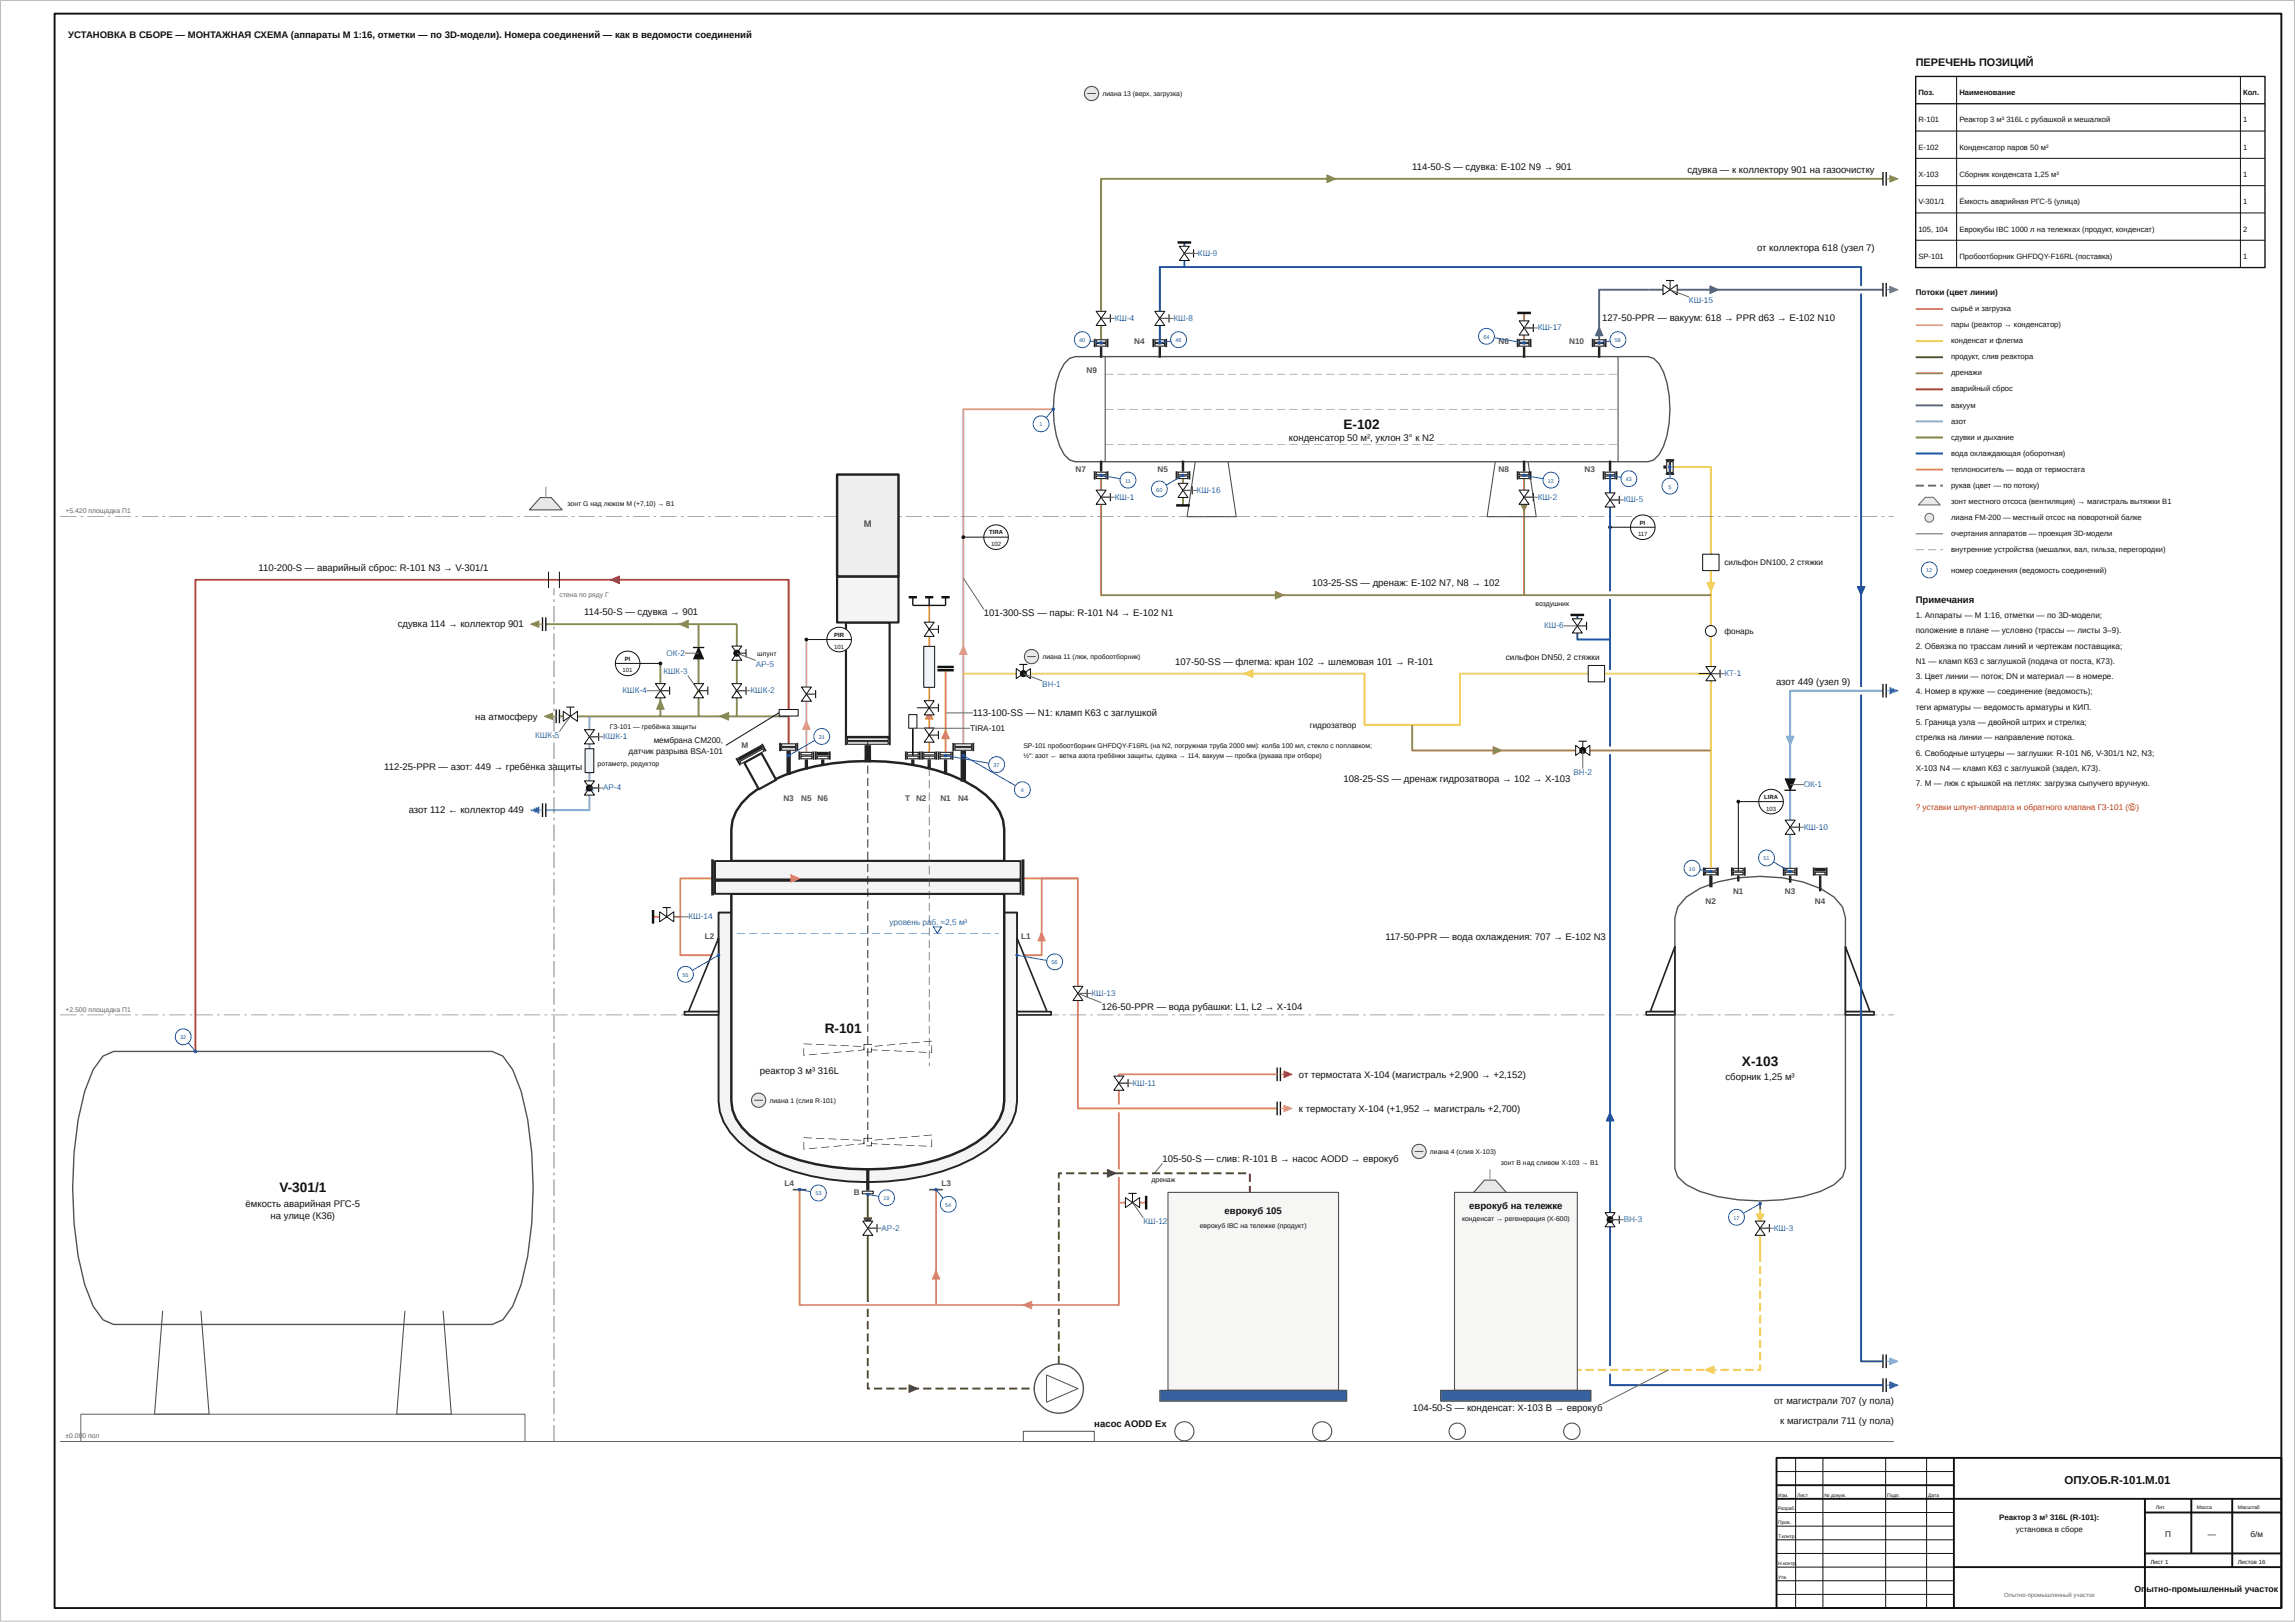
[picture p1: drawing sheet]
<svg xmlns="http://www.w3.org/2000/svg" width="841mm" height="594mm" viewBox="0 0 841 594" stroke-linecap="round" stroke-linejoin="round" font-family="sans-serif">
<defs><g id="words">
<g font-size="5" fill="#111">
<text x="492.3" y="157.1">E-102</text>
<text x="302.2" y="378.5">R-101</text>
<text x="638.3" y="390.5">X-103</text>
<text x="102.4" y="436.6">V-301/1</text>
</g>
<text font-size="4.2" fill="#111" x="756.5" y="543.5">ОПУ.ОБ.R-101.М.01</text>
<text font-size="4" fill="#111" x="702" y="24">ПЕРЕЧЕНЬ ПОЗИЦИЙ</text>
<g font-size="3.5" fill="#111">
<text x="25" y="14">УСТАНОВКА В СБОРЕ — МОНТАЖНАЯ СХЕМА (аппараты М 1:16, отметки — по 3D-модели). Номера соединений — как в ведомости соединений</text>
<text x="517.5" y="62.3">114-50-S — сдувка: E-102 N9 → 901</text>
<text x="618.4" y="63.5">сдувка — к коллектору 901 на газоочистку</text>
<text x="643.9" y="92">от коллектора 618 (узел 7)</text>
<text x="587.2" y="117.6">127-50-PPR — вакуум: 618 → PPR d63 → E-102 N10</text>
<text x="472.3" y="161.4">конденсатор 50 м², уклон 3° к N2</text>
<text x="94.7" y="209.2">110-200-S — аварийный сброс: R-101 N3 → V-301/1</text>
<text x="480.9" y="214.8">103-25-SS — дренаж: E-102 N7, N8 → 102</text>
<text x="702" y="220.8">Примечания</text>
<text x="214.1" y="225.4">114-50-S — сдувка → 901</text>
<text x="360.5" y="225.8">101-300-SS — пары: R-101 N4 → E-102 N1</text>
<text x="145.8" y="229.8">сдувка 114 → коллектор 901</text>
<text x="430.6" y="243.5">107-50-SS — флегма: кран 102 → шлемовая 101 → R-101</text>
<text x="650.8" y="251">азот 449 (узел 9)</text>
<text x="174.1" y="263.6">на атмосферу</text>
<text x="356.5" y="262.2">113-100-SS — N1: кламп К63 с заглушкой</text>
<text x="140.8" y="282.1">112-25-PPR — азот: 449 → гребёнка защиты</text>
<text x="492.3" y="286.4">108-25-SS — дренаж гидрозатвора → 102 → X-103</text>
<text x="149.8" y="297.9">азот 112 ← коллектор 449</text>
<text x="507.7" y="344.4">117-50-PPR — вода охлаждения: 707 → E-102 N3</text>
<text x="403.7" y="369.9">126-50-PPR — вода рубашки: L1, L2 → X-104</text>
<text x="278.5" y="393.3">реактор 3 м³</text>
<text x="299.7" y="393.3">316L</text>
<text x="476" y="394.7">от термостата X-104 (магистраль +2,900 → +2,152)</text>
<text x="632.3" y="395.5">сборник 1,25 м³</text>
<text x="476" y="407.2">к термостату X-104 (+1,952 → магистраль +2,700)</text>
<text x="426" y="425.6">105-50-S — слив: R-101 B → насос AODD → еврокуб</text>
<text x="90" y="442.1">ёмкость аварийная РГС-5</text>
<text x="538.4" y="442.7">еврокуб на тележке</text>
<text x="99.2" y="446.6">на улице (К36)</text>
<text x="448.7" y="444.7">еврокуб 105</text>
<text x="650.2" y="514.4">от магистрали 707 (у пола)</text>
<text x="517.8" y="516.8">104-50-S — конденсат: X-103 B → еврокуб</text>
<text x="652.4" y="521.7">к магистрали 711 (у пола)</text>
<text x="401" y="522.7">насос AODD Ex</text>
</g>
<text font-size="3.5" fill="#4a5258" x="316.5" y="192.9">M</text>
<g font-size="3.2" fill="#111">
<text x="782.2" y="583">Оп</text>
<text x="786.6" y="583">ытно-промышленный участок</text>
</g>
<g font-size="3" fill="#1f5fa8">
<text x="439" y="93.7">КШ-9</text>
<text x="618.9" y="111">КШ-15</text>
<text x="408.5" y="117.5">КШ-4</text>
<text x="430" y="117.5">КШ-8</text>
<text x="563.5" y="121">КШ-17</text>
<text x="408.5" y="183">КШ-1</text>
<text x="438.5" y="180.5">КШ-16</text>
<text x="563.5" y="183">КШ-2</text>
<text x="595" y="184">КШ-5</text>
<text x="565.8" y="230.1">КШ-6</text>
<text x="244.3" y="240.1">ОК-2</text>
<text x="276.9" y="244.1">АР-5</text>
<text x="243.1" y="247">КШК-3</text>
<text x="381.9" y="251.6">ВН-1</text>
<text x="631.9" y="247.6">КТ-1</text>
<text x="228.1" y="253.9">КШК-4</text>
<text x="275" y="253.9">КШК-2</text>
<text x="196.1" y="270.2">КШК-5</text>
<text x="221" y="270.8">КШК-1</text>
<text x="576.6" y="283.8">ВН-2</text>
<text x="221" y="289.5">АР-4</text>
<text x="661" y="288.3">ОК-1</text>
<text x="661" y="303.9">КШ-10</text>
<text x="252.3" y="336.7">КШ-14</text>
<text x="326" y="338.9">уровень раб. ≈2,5 м³</text>
<text x="400" y="364.8">КШ-13</text>
<text x="415" y="397.6">КШ-11</text>
<text x="419" y="448.3">КШ-12</text>
<text x="595" y="447.6">ВН-3</text>
<text x="323" y="450.8">АР-2</text>
<text x="650" y="450.8">КШ-3</text>
</g>
<g font-size="3" fill="#111">
<text x="702" y="108">Потоки (цвет линии)</text>
<text x="631.9" y="207">сильфон DN100, 2 стяжки</text>
<text x="702" y="226.4">1. Аппараты — М 1:16, отметки — по 3D-модели;</text>
<text x="631.9" y="232.3">фонарь</text>
<text x="702" y="232">положение в плане — условно (трассы — листы 3–9).</text>
<text x="702" y="237.6">2. Обвязка по трассам линий и чертежам поставщика;</text>
<text x="551.8" y="241.7">сильфон DN50, 2 стяжки</text>
<text x="702" y="243.2">N1 — кламп К63 с заглушкой (подача от поста, К73).</text>
<text x="702" y="248.8">3. Цвет линии — поток; DN и материал — в номере.</text>
<text x="702" y="254.4">4. Номер в кружке — соединение (ведомость);</text>
<text x="702" y="260">теги арматуры — ведомость арматуры и КИП.</text>
<text x="355.5" y="267.6">TIRA-101</text>
<text x="479.9" y="266.7">гидрозатвор</text>
<text x="702" y="265.6">5. Граница узла — двойной штрих и стрелка;</text>
<text x="230.3" y="276">датчик разрыва BSA-101</text>
<text x="239.5" y="272">мембрана CM200,</text>
<text x="702" y="271.2">стрелка на линии — направление потока.</text>
<text x="702" y="276.8">6. Свободные штуцеры — заглушки: R-101 N6, V-301/1 N2, N3;</text>
<text x="702" y="282.4">X-103 N4 — кламп К63 с заглушкой (задел, К73).</text>
<text x="702" y="288">7. M — люк с крышкой на петлях: загрузка сыпучего вручную.</text>
<text x="793.4" y="563">П</text>
<text x="809" y="563">—</text>
<text x="824.7" y="563">б/м</text>
</g>
<g font-size="3" fill="#4a5258">
<text x="415.7" y="126.2">N4</text>
<text x="549.2" y="126.2">N6</text>
<text x="575" y="126.2">N10</text>
<text x="398.2" y="136.5">N9</text>
<text x="394.2" y="172.7">N7</text>
<text x="424.2" y="172.7">N5</text>
<text x="549.2" y="172.7">N8</text>
<text x="580.7" y="172.7">N3</text>
<text x="271.7" y="273.9">M</text>
<text x="287.1" y="293.2">N3</text>
<text x="293.6" y="293.2">N5</text>
<text x="299.6" y="293.2">N6</text>
<text x="331.7" y="293.2">T</text>
<text x="335.7" y="293.2">N2</text>
<text x="344.6" y="293.2">N1</text>
<text x="351.1" y="293.2">N4</text>
<text x="635.1" y="327.5">N1</text>
<text x="654.1" y="327.5">N3</text>
<text x="625" y="330.9">N2</text>
<text x="665.1" y="330.9">N4</text>
<text x="258.3" y="343.9">L2</text>
<text x="374.2" y="343.9">L1</text>
<text x="287.5" y="434.2">L4</text>
<text x="312.8" y="437.7">B</text>
<text x="345" y="434.2">L3</text>
</g>
<text font-size="3" fill="#c62828" x="702" y="296.6">? уставки шпунт-аппарата и обратного клапана ГЗ-101 (⑮)</text>
<g font-size="2.9" fill="#111">
<text x="732.6" y="556.7">Реактор 3 м³</text>
<text x="751.2" y="556.7">316L (R-101):</text>
<text x="738.7" y="561.3">установка в сборе</text>
</g>
<g font-size="2.8" fill="#111">
<text x="703" y="34.8">Поз.</text>
<text x="718" y="34.8">Наименование</text>
<text x="822" y="34.8">Кол.</text>
<text x="703" y="44.8">R-101</text>
<text x="718" y="44.8">Реактор 3 м³</text>
<text x="735.2" y="44.8">316L с рубашкой и мешалкой</text>
<text x="822" y="44.8">1</text>
<text x="703" y="54.8">E-102</text>
<text x="718" y="54.8">Конденсатор паров 50 м²</text>
<text x="822" y="54.8">1</text>
<text x="703" y="64.8">X-103</text>
<text x="718" y="64.8">Сборник конденсата 1,25 м³</text>
<text x="822" y="64.8">1</text>
<text x="703" y="74.8">V-301/1</text>
<text x="718" y="74.8">Ёмкость аварийная РГС-5 (улица)</text>
<text x="822" y="74.8">1</text>
<text x="703" y="84.8">105, 104</text>
<text x="718" y="84.8">Еврокубы IBC 1000 л на тележках (продукт, конденсат)</text>
<text x="822" y="84.8">2</text>
<text x="703" y="94.8">SP-101</text>
<text x="718" y="94.8">Пробоотборник GHFDQY-F16RL (поставка)</text>
<text x="822" y="94.8">1</text>
<text x="715" y="114">сырьё и загрузка</text>
<text x="715" y="119.9">пары (реактор → конденсатор)</text>
<text x="715" y="125.8">конденсат и флегма</text>
<text x="715" y="131.6">продукт, слив реактора</text>
<text x="715" y="137.5">дренажи</text>
<text x="715" y="143.4">аварийный сброс</text>
<text x="715" y="149.3">вакуум</text>
<text x="715" y="155.2">азот</text>
<text x="715" y="161">сдувки и дыхание</text>
<text x="715" y="166.9">вода охлаждающая (оборотная)</text>
<text x="715" y="172.8">теплоноситель — вода от термостата</text>
<text x="715" y="178.7">рукав (цвет — по потоку)</text>
<text x="715" y="184.6">зонт местного отсоса (вентиляция) → магистраль вытяжки В1</text>
<text x="715" y="190.4">лиана FM-200 — местный отсос на поворотной балке</text>
<text x="715" y="196.3">очертания аппаратов — проекция 3D-модели</text>
<text x="715" y="202.2">внутренние устройства (мешалки, вал, гильза, перегородки)</text>
<text x="715" y="209.8">номер соединения (ведомость соединений)</text>
</g>
<g font-size="2.5" fill="#111">
<text x="404" y="35.2">лиана 13 (верх, загрузка)</text>
<text x="208" y="185.2">зонт G над люком M (+7,10) → В1</text>
<text x="562.7" y="221.9">воздушник</text>
<text x="277.5" y="240.2">шпунт</text>
<text x="382" y="241.5">лиана 11 (люк, пробоотборник)</text>
<text x="223.5" y="266.9">ГЗ-101 — гребёнка защиты</text>
<text x="375" y="274">SP-101 пробоотборник GHFDQY-F16RL (на N2, погружная труба 2000 мм): колба 100 мл, стекло с поплавком;</text>
<text x="219" y="280.5">ротаметр, редуктор</text>
<text x="375" y="277.5">½″: азот ← ветка азота гребёнки защиты, сдувка → 114, вакуум — пробка (рукава при отборе)</text>
<text x="282" y="404">лиана 1 (слив R-101)</text>
<text x="524" y="422.7">лиана 4 (слив X-103)</text>
<text x="550" y="426.6">зонт B над сливом X-103 → В1</text>
<text x="422" y="432.9">дренаж</text>
<text x="439.7" y="449.7">еврокуб IBC на тележке (продукт)</text>
<text x="535.8" y="447.2">конденсат → регенерация (X-600)</text>
</g>
<g font-size="2.5" fill="#666">
<text x="24" y="188">+5.420 площадка П1</text>
<text x="205" y="218.5">стена по ряду Г</text>
<text x="24" y="370.5">+2.500 площадка П1</text>
<text x="24" y="526.8">±0.00</text>
<text x="30.2" y="526.8">0 пол</text>
</g>
<g font-size="2.2" fill="#111">
<text x="362.4" y="195.7">TIRA</text>
<text x="600.2" y="196.4">117</text>
<text x="601" y="192.1">PI</text>
<text x="363.2" y="200">102</text>
<text x="305.7" y="233.2">PIR</text>
<text x="305.7" y="237.5">101</text>
<text x="229" y="242">PI</text>
<text x="228.2" y="246.3">101</text>
<text x="646.4" y="292.6">LIRA</text>
<text x="647.2" y="296.9">103</text>
<text x="788" y="572.8">Лист 1</text>
<text x="820" y="572.8">Листов 16</text>
</g>
<text font-size="2.2" fill="#666" x="734.4" y="585">Опытно-промышленный участок</text>
<g font-size="2" fill="#1f5fa8">
<text x="395.5" y="125.3">40</text>
<text x="430.8" y="125.3">46</text>
<text x="543.6" y="124.1">64</text>
<text x="591.8" y="125.3">58</text>
<text x="380.9" y="156.1">1</text>
<text x="412.3" y="176.8">11</text>
<text x="567.2" y="176.8">12</text>
<text x="595.8" y="176.2">43</text>
<text x="611.4" y="179">5</text>
<text x="423.7" y="180">60</text>
<text x="705.9" y="209.7">12</text>
<text x="300" y="270.6">31</text>
<text x="364.1" y="280.9">37</text>
<text x="374.1" y="290.1">4</text>
<text x="646.2" y="315.1">51</text>
<text x="618.9" y="318.9">10</text>
<text x="385.4" y="353.2">56</text>
<text x="250.1" y="357.8">55</text>
<text x="66" y="380.7">32</text>
<text x="298.8" y="437.9">53</text>
<text x="323.8" y="439.6">19</text>
<text x="346.4" y="442">54</text>
<text x="635.2" y="446.8">17</text>
</g>
<g font-size="1.9" fill="#111">
<text x="790" y="552.8">Лит.</text>
<text x="805" y="552.8">Масса</text>
<text x="820" y="552.8">Масштаб</text>
</g>
<g font-size="1.8" fill="#111">
<text x="651.6" y="548.2">Изм.</text>
<text x="658.6" y="548.2">Лист</text>
<text x="668.6" y="548.2">№ докум.</text>
<text x="691.6" y="548.2">Подп.</text>
<text x="706.6" y="548.2">Дата</text>
<text x="651.6" y="553.2">Разраб.</text>
<text x="651.6" y="558.2">Пров.</text>
<text x="651.6" y="563.2">Т.контр.</text>
<text x="651.6" y="573.2">Н.контр</text>
<text x="658" y="573.2">.</text>
<text x="651.6" y="578.2">Утв.</text>
</g>
</g></defs>
<path d="M716 534v55M651 544h65M651 549h185M786 549v40M786 554h50M803 549v20M818 549v25M716 574h120M786 569h50" fill="none" stroke="#111" stroke-width=".7" stroke-linecap="butt"/>
<path d="M386 149.9h-33v123.7M295.5 234.2v17.4M295.5 256.8v19.9" fill="none" stroke="#e277c2" stroke-width=".7" stroke-linecap="butt"/>
<path d="M611.9 171.1h15v73M353 246.7h19.4M377.6 246.7h122.4v18.8h35v-18.8h91.9M626.9 249.3v73.7M645 443v4.3M645 452.5v6.7" fill="none" stroke="#f0ce36" stroke-width=".7" stroke-linecap="butt"/>
<path d="M558.5 114.6v2.9M558.5 122.7v2.9M403.5 174.1v5.4M433.5 174.1v2.9M558.5 174.1v5.4M403.5 184.7v33.3h223.4M433.5 182.2v2.9M558.5 184.7v33.3M517.5 265.5v9.4h59.9M582.6 274.9h44.3" fill="none" stroke="#af7949" stroke-width=".7" stroke-linecap="butt"/>
<path d="M434 88.8v1.4M434 95.4v2.4M578 231.8v2.4h12M578 225.2v1.4" fill="none" stroke="#1f4e9c" stroke-width=".7" stroke-linecap="butt"/>
<path d="M690 65.5h-286.5v48.5M403.5 119.2v6.4M200 228.6h70v8M256 228.6v8.6M242 243v7.4M242 255.6v6.8M256 241.3v9.1M256 255.6v6.8M270 241.8v8.6M270 255.6v6.8M205 262.4h1.4M211.6 262.4h77.4" fill="none" stroke="#8b8b3b" stroke-width=".7" stroke-linecap="butt"/>
<path d="M609.4 106.1h-23.4v19.5M614.6 106.1h75.4" fill="none" stroke="#6a3c9a" stroke-width=".7" stroke-linecap="butt"/>
<path d="M340.5 221.7v6.2M340.5 233.1v23.5M346.5 245.5v31.2M340.5 261.8v4.8M340.5 271.8v4.9" fill="none" stroke="#f18e2b" stroke-width=".7" stroke-linecap="butt"/>
<path d="M289 273.6v-61.2h-217.4v172.7" fill="none" stroke="#d52728" stroke-width=".7" stroke-linecap="butt"/>
<path d="M690 253h-34v32.3M216 262.4v4.9M216 272.5v13.5M216 291.2v5.5h-16M656 289.4v11M656 305.6v13.6" fill="none" stroke="#5da4da" stroke-width=".7" stroke-linecap="butt"/>
<path d="M239.3 335.8h2.4M246.9 335.8h2.4M395 321.7h-13.3v28.2h-9M263.3 349.9h-14v-28.2h145.7v39.6M395 366.5v39.5h73M343 435.7v42.3M410 440.5h2.4M417.6 440.5h2.4" fill="none" stroke="#ff8b69" stroke-width=".7" stroke-linecap="butt"/>
<path d="M318 437.5v9.8M318 452.5v24.2" fill="none" stroke="#6b3d25" stroke-width=".7" stroke-linecap="butt"/>
<path d="M644.6 459.2h.7v3h-.7zM644.6 463.7h.7v3h-.7zM644.6 468.2h.7v3h-.7zM644.6 472.7h.7v3h-.7zM644.6 477.2h.7v3h-.7zM644.6 481.7h.7v3h-.7zM644.6 486.2h.7v3h-.7zM644.6 490.7h.7v3h-.7zM644.6 495.2h.7v3h-.7zM644.6 499.7h.7v2.1l-.2 .3h-1.1v-.7h1v.3h-.4zM639.5 501.4h3v.7h-3zM635 501.4h3v.7h-3zM630.5 501.4h3v.7h-3zM626 501.4h3v.7h-3zM621.5 501.4h3v.7h-3zM617 501.4h3v.7h-3zM612.5 501.4h3v.7h-3zM608 501.4h3v.7h-3zM603.5 501.4h3v.7h-3zM599 501.4h3v.7h-3zM594.5 501.4h3v.7h-3zM590 501.4h3v.7h-3zM585.5 501.4h3v.7h-3zM581 501.4h3v.7h-3zM578 501.4h1.5v.7h-1.5z" fill="#f0ce36"/>
<path d="M702 38h128" fill="none" stroke="#111" stroke-width=".5"/>
<path d="M.2 .2h840.6v593.6h-840.6z" fill="none" stroke="#bbb" stroke-width=".37"/>
<path d="M20 5h816v584h-816zM651 534h185v55h-185z" fill="none" stroke="#111" stroke-width=".7" stroke-linecap="butt"/>
<path d="M651 539h65M658 534v55M668 534v55M691 534v55M706 534v55M651 554h65M651 559h65M651 564h65M651 569h65M651 574h65M651 579h65M651 584h65" fill="none" stroke="#111" stroke-width=".37"/>
<path d="M22 528h672" fill="none" stroke="#666" stroke-width=".37"/>
<g fill="#666">
<path d="M22 371.6h6v.2h-6zM29.5 371.6h1v.2h-1zM32 371.6h6v.2h-6zM39.5 371.6h1v.2h-1zM42 371.6h6v.2h-6zM49.5 371.6h1v.2h-1zM52 371.6h6v.2h-6zM59.5 371.6h1v.2h-1zM62 371.6h6v.2h-6zM69.5 371.6h1v.2h-1zM72 371.6h6v.2h-6zM79.5 371.6h1v.2h-1zM82 371.6h6v.2h-6zM89.5 371.6h1v.2h-1zM92 371.6h6v.2h-6zM99.5 371.6h1v.2h-1zM102 371.6h6v.2h-6zM109.5 371.6h1v.2h-1zM112 371.6h6v.2h-6zM119.5 371.6h1v.2h-1zM122 371.6h6v.2h-6zM129.5 371.6h1v.2h-1zM132 371.6h6v.2h-6zM139.5 371.6h1v.2h-1zM142 371.6h6v.2h-6zM149.5 371.6h1v.2h-1zM152 371.6h6v.2h-6zM159.5 371.6h1v.2h-1zM162 371.6h6v.2h-6zM169.5 371.6h1v.2h-1zM172 371.6h6v.2h-6zM179.5 371.6h1v.2h-1zM182 371.6h6v.2h-6zM189.5 371.6h1v.2h-1zM192 371.6h6v.2h-6zM199.5 371.6h1v.2h-1zM202 371.6h6v.2h-6zM209.5 371.6h1v.2h-1zM212 371.6h6v.2h-6zM219.5 371.6h1v.2h-1zM222 371.6h6v.2h-6zM229.5 371.6h1v.2h-1zM232 371.6h6v.2h-6zM239.5 371.6h1v.2h-1zM242 371.6h6v.2h-6zM249.5 371.6h1v.2h-1zM252 371.6h6v.2h-6zM259.5 371.6h1v.2h-1zM262 371.6h6v.2h-6zM269.5 371.6h1v.2h-1zM272 371.6h6v.2h-6zM279.5 371.6h1v.2h-1zM282 371.6h6v.2h-6zM289.5 371.6h1v.2h-1zM292 371.6h6v.2h-6zM299.5 371.6h1v.2h-1zM302 371.6h6v.2h-6zM309.5 371.6h1v.2h-1zM312 371.6h6v.2h-6zM319.5 371.6h1v.2h-1zM322 371.6h6v.2h-6zM329.5 371.6h1v.2h-1zM332 371.6h6v.2h-6zM339.5 371.6h1v.2h-1zM342 371.6h6v.2h-6zM349.5 371.6h1v.2h-1zM352 371.6h6v.2h-6zM359.5 371.6h1v.2h-1zM362 371.6h6v.2h-6zM369.5 371.6h1v.2h-1zM372 371.6h6v.2h-6zM379.5 371.6h1v.2h-1zM382 371.6h6v.2h-6zM389.5 371.6h1v.2h-1zM392 371.6h6v.2h-6zM399.5 371.6h1v.2h-1zM402 371.6h6v.2h-6zM409.5 371.6h1v.2h-1zM412 371.6h6v.2h-6zM419.5 371.6h1v.2h-1zM422 371.6h6v.2h-6zM429.5 371.6h1v.2h-1zM432 371.6h6v.2h-6zM439.5 371.6h1v.2h-1zM442 371.6h6v.2h-6zM449.5 371.6h1v.2h-1zM452 371.6h6v.2h-6zM459.5 371.6h1v.2h-1zM462 371.6h6v.2h-6zM469.5 371.6h1v.2h-1zM472 371.6h6v.2h-6zM479.5 371.6h1v.2h-1zM482 371.6h6v.2h-6zM489.5 371.6h1v.2h-1zM492 371.6h6v.2h-6zM499.5 371.6h1v.2h-1zM502 371.6h6v.2h-6zM509.5 371.6h1v.2h-1zM512 371.6h6v.2h-6zM519.5 371.6h1v.2h-1zM522 371.6h6v.2h-6zM529.5 371.6h1v.2h-1zM532 371.6h6v.2h-6zM539.5 371.6h1v.2h-1zM542 371.6h6v.2h-6zM549.5 371.6h1v.2h-1zM552 371.6h6v.2h-6zM559.5 371.6h1v.2h-1zM562 371.6h6v.2h-6zM569.5 371.6h1v.2h-1zM572 371.6h6v.2h-6zM579.5 371.6h1v.2h-1zM582 371.6h6v.2h-6zM589.5 371.6h1v.2h-1zM592 371.6h6v.2h-6zM599.5 371.6h1v.2h-1zM602 371.6h6v.2h-6zM609.5 371.6h1v.2h-1zM612 371.6h6v.2h-6zM619.5 371.6h1v.2h-1zM622 371.6h6v.2h-6zM629.5 371.6h1v.2h-1zM632 371.6h6v.2h-6zM639.5 371.6h1v.2h-1zM642 371.6h6v.2h-6zM649.5 371.6h1v.2h-1zM652 371.6h6v.2h-6zM659.5 371.6h1v.2h-1zM662 371.6h6v.2h-6zM669.5 371.6h1v.2h-1zM672 371.6h6v.2h-6zM679.5 371.6h1v.2h-1zM682 371.6h6v.2h-6zM689.5 371.6h1v.2h-1zM692 371.6h2v.2h-2z"/>
<path d="M22 189.1h6v.2h-6zM29.5 189.1h1v.2h-1zM32 189.1h6v.2h-6zM39.5 189.1h1v.2h-1zM42 189.1h6v.2h-6zM49.5 189.1h1v.2h-1zM52 189.1h6v.2h-6zM59.5 189.1h1v.2h-1zM62 189.1h6v.2h-6zM69.5 189.1h1v.2h-1zM72 189.1h6v.2h-6zM79.5 189.1h1v.2h-1zM82 189.1h6v.2h-6zM89.5 189.1h1v.2h-1zM92 189.1h6v.2h-6zM99.5 189.1h1v.2h-1zM102 189.1h6v.2h-6zM109.5 189.1h1v.2h-1zM112 189.1h6v.2h-6zM119.5 189.1h1v.2h-1zM122 189.1h6v.2h-6zM129.5 189.1h1v.2h-1zM132 189.1h6v.2h-6zM139.5 189.1h1v.2h-1zM142 189.1h6v.2h-6zM149.5 189.1h1v.2h-1zM152 189.1h6v.2h-6zM159.5 189.1h1v.2h-1zM162 189.1h6v.2h-6zM169.5 189.1h1v.2h-1zM172 189.1h6v.2h-6zM179.5 189.1h1v.2h-1zM182 189.1h6v.2h-6zM189.5 189.1h1v.2h-1zM192 189.1h6v.2h-6zM199.5 189.1h1v.2h-1zM202 189.1h6v.2h-6zM209.5 189.1h1v.2h-1zM212 189.1h6v.2h-6zM219.5 189.1h1v.2h-1zM222 189.1h6v.2h-6zM229.5 189.1h1v.2h-1zM232 189.1h6v.2h-6zM239.5 189.1h1v.2h-1zM242 189.1h6v.2h-6zM249.5 189.1h1v.2h-1zM252 189.1h6v.2h-6zM259.5 189.1h1v.2h-1zM262 189.1h6v.2h-6zM269.5 189.1h1v.2h-1zM272 189.1h6v.2h-6zM279.5 189.1h1v.2h-1zM282 189.1h6v.2h-6zM289.5 189.1h1v.2h-1zM292 189.1h6v.2h-6zM299.5 189.1h1v.2h-1zM302 189.1h6v.2h-6zM309.5 189.1h1v.2h-1zM312 189.1h6v.2h-6zM319.5 189.1h1v.2h-1zM322 189.1h6v.2h-6zM329.5 189.1h1v.2h-1zM332 189.1h6v.2h-6zM339.5 189.1h1v.2h-1zM342 189.1h6v.2h-6zM349.5 189.1h1v.2h-1zM352 189.1h6v.2h-6zM359.5 189.1h1v.2h-1zM362 189.1h6v.2h-6zM369.5 189.1h1v.2h-1zM372 189.1h6v.2h-6zM379.5 189.1h1v.2h-1zM382 189.1h6v.2h-6zM389.5 189.1h1v.2h-1zM392 189.1h6v.2h-6zM399.5 189.1h1v.2h-1zM402 189.1h6v.2h-6zM409.5 189.1h1v.2h-1zM412 189.1h6v.2h-6zM419.5 189.1h1v.2h-1zM422 189.1h6v.2h-6zM429.5 189.1h1v.2h-1zM432 189.1h6v.2h-6zM439.5 189.1h1v.2h-1zM442 189.1h6v.2h-6zM449.5 189.1h1v.2h-1zM452 189.1h6v.2h-6zM459.5 189.1h1v.2h-1zM462 189.1h6v.2h-6zM469.5 189.1h1v.2h-1zM472 189.1h6v.2h-6zM479.5 189.1h1v.2h-1zM482 189.1h6v.2h-6zM489.5 189.1h1v.2h-1zM492 189.1h6v.2h-6zM499.5 189.1h1v.2h-1zM502 189.1h6v.2h-6zM509.5 189.1h1v.2h-1zM512 189.1h6v.2h-6zM519.5 189.1h1v.2h-1zM522 189.1h6v.2h-6zM529.5 189.1h1v.2h-1zM532 189.1h6v.2h-6zM539.5 189.1h1v.2h-1zM542 189.1h6v.2h-6zM549.5 189.1h1v.2h-1zM552 189.1h6v.2h-6zM559.5 189.1h1v.2h-1zM562 189.1h6v.2h-6zM569.5 189.1h1v.2h-1zM572 189.1h6v.2h-6zM579.5 189.1h1v.2h-1zM582 189.1h6v.2h-6zM589.5 189.1h1v.2h-1zM592 189.1h6v.2h-6zM599.5 189.1h1v.2h-1zM602 189.1h6v.2h-6zM609.5 189.1h1v.2h-1zM612 189.1h6v.2h-6zM619.5 189.1h1v.2h-1zM622 189.1h6v.2h-6zM629.5 189.1h1v.2h-1zM632 189.1h6v.2h-6zM639.5 189.1h1v.2h-1zM642 189.1h6v.2h-6zM649.5 189.1h1v.2h-1zM652 189.1h6v.2h-6zM659.5 189.1h1v.2h-1zM662 189.1h6v.2h-6zM669.5 189.1h1v.2h-1zM672 189.1h6v.2h-6zM679.5 189.1h1v.2h-1zM682 189.1h6v.2h-6zM689.5 189.1h1v.2h-1zM692 189.1h2v.2h-2z"/>
<path d="M202.9 522h.3v6h-.3zM202.9 519.5h.3v1h-.3zM202.9 512h.3v6h-.3zM202.9 509.5h.3v1h-.3zM202.9 502h.3v6h-.3zM202.9 499.5h.3v1h-.3zM202.9 492h.3v6h-.3zM202.9 489.5h.3v1h-.3zM202.9 482h.3v6h-.3zM202.9 479.5h.3v1h-.3zM202.9 472h.3v6h-.3zM202.9 469.5h.3v1h-.3zM202.9 462h.3v6h-.3zM202.9 459.5h.3v1h-.3zM202.9 452h.3v6h-.3zM202.9 449.5h.3v1h-.3zM202.9 442h.3v6h-.3zM202.9 439.5h.3v1h-.3zM202.9 432h.3v6h-.3zM202.9 429.5h.3v1h-.3zM202.9 422h.3v6h-.3zM202.9 419.5h.3v1h-.3zM202.9 412h.3v6h-.3zM202.9 409.5h.3v1h-.3zM202.9 402h.3v6h-.3zM202.9 399.5h.3v1h-.3zM202.9 392h.3v6h-.3zM202.9 389.5h.3v1h-.3zM202.9 382h.3v6h-.3zM202.9 379.5h.3v1h-.3zM202.9 372h.3v6h-.3zM202.9 369.5h.3v1h-.3zM202.9 362h.3v6h-.3zM202.9 359.5h.3v1h-.3zM202.9 352h.3v6h-.3zM202.9 349.5h.3v1h-.3zM202.9 342h.3v6h-.3zM202.9 339.5h.3v1h-.3zM202.9 332h.3v6h-.3zM202.9 329.5h.3v1h-.3zM202.9 322h.3v6h-.3zM202.9 319.5h.3v1h-.3zM202.9 312h.3v6h-.3zM202.9 309.5h.3v1h-.3zM202.9 302h.3v6h-.3zM202.9 299.5h.3v1h-.3zM202.9 292h.3v6h-.3zM202.9 289.5h.3v1h-.3zM202.9 282h.3v6h-.3zM202.9 279.5h.3v1h-.3zM202.9 272h.3v6h-.3zM202.9 269.5h.3v1h-.3zM202.9 262h.3v6h-.3zM202.9 259.5h.3v1h-.3zM202.9 252h.3v6h-.3zM202.9 249.5h.3v1h-.3zM202.9 242h.3v6h-.3zM202.9 239.5h.3v1h-.3zM202.9 232h.3v6h-.3zM202.9 229.5h.3v1h-.3zM202.9 222h.3v6h-.3zM202.9 219.5h.3v1h-.3zM202.9 215.5h.3v2.5h-.3z"/>
</g>
<path d="M37.7 386.8l3.9-1.7h138.8l3.9 1.7 3.6 5 3.1 8a144.2 144.2 0 0 1 0 70.7l-3.1 7.9-3.6 5-3.9 1.7h-138.8l-3.9-1.7-3.6-5-3.1-7.9a144.2 144.2 0 0 1 0-70.7l3.1-8z" fill="none" stroke="#4a5258" stroke-width=".5"/>
<path d="M59.6 480.1l-3 37.9h20l-3-37.9M148.4 480.1l-3 37.9h20l-3-37.9" fill="none" stroke="#4a5258" stroke-width=".4"/>
<path d="M29.6 518h162.8v10h-162.8z" fill="none" stroke="#666" stroke-width=".37"/>
<path d="M263.3 334.2h109.4v69.1a20.6 20.6 0 0 1-7.3 14.9 55.5 55.5 0 0 1-26.5 12.5 94.2 94.2 0 0 1-54.2-3.8 41.3 41.3 0 0 1-17.2-12.2l-2.3-3.7-1.4-3.8-.5-3.9z" fill="#f4f4f4"/>
<path d="M263.3 334.2h109.4v69.1a20.6 20.6 0 0 1-7.3 14.9 55.5 55.5 0 0 1-26.5 12.5 94.2 94.2 0 0 1-54.2-3.8 41.3 41.3 0 0 1-17.2-12.2l-2.3-3.7-1.4-3.8-.5-3.9z" fill="none" stroke="#222" stroke-width=".7" stroke-linecap="butt"/>
<path d="M268 327.4h100v75.9a16.8 16.8 0 0 1-6.7 12.5 59.4 59.4 0 0 1-30.4 11.7 87.9 87.9 0 0 1-48.3-6.5 28.9 28.9 0 0 1-12.9-11.2l-1.3-3.2-.4-3.3z" fill="#fff"/>
<path d="M268 327.4h100v75.9a16.8 16.8 0 0 1-6.7 12.5 59.4 59.4 0 0 1-30.4 11.7 87.9 87.9 0 0 1-48.3-6.5 28.9 28.9 0 0 1-12.9-11.2l-1.3-3.2-.4-3.3z" fill="none" stroke="#222" stroke-width=".9" stroke-linecap="butt"/>
<path d="M274.7 291.2a59.4 59.4 0 0 1 30.4-11.6 87.9 87.9 0 0 1 48.3 6.5 28.9 28.9 0 0 1 12.9 11.2l1.3 3.2 .4 3.2v11.7h-100v-11.7a16.8 16.8 0 0 1 6.7-12.5z" fill="#fff"/>
<path d="M274.7 291.2a59.4 59.4 0 0 1 30.4-11.6 87.9 87.9 0 0 1 48.3 6.5 28.9 28.9 0 0 1 12.9 11.2l1.3 3.2 .4 3.2v11.7h-100v-11.7a16.8 16.8 0 0 1 6.7-12.5z" fill="none" stroke="#222" stroke-width=".9" stroke-linecap="butt"/>
<path d="M262 315.4h112v6.7h-112z" fill="#f4f4f4"/>
<path d="M262 315.4h112v6.7h-112z" fill="none" stroke="#222" stroke-width=".7" stroke-linecap="butt"/>
<path d="M262 322.6h112v4.8h-112z" fill="#f4f4f4"/>
<path d="M262 322.6h112v4.8h-112z" fill="none" stroke="#222" stroke-width=".7" stroke-linecap="butt"/>
<path d="M261.1 314.8v13.2M374.9 314.8v13.2" fill="none" stroke="#222" stroke-width="1" stroke-linecap="butt"/>
<path d="M263.3 343.6v26.9h-11z" fill="#fff"/>
<path d="M263.3 343.6v26.9h-11z" fill="none" stroke="#222" stroke-width=".6"/>
<path d="M250.8 370.5h12.5v1.2h-12.5z" fill="#f4f4f4"/>
<path d="M250.8 370.5h12.5v1.2h-12.5z" fill="none" stroke="#222" stroke-width=".6"/>
<path d="M372.7 343.6l11 26.9h-11z" fill="#fff"/>
<path d="M372.7 343.6l11 26.9h-11z" fill="none" stroke="#222" stroke-width=".6"/>
<path d="M372.7 370.5h12.5v1.2h-12.5z" fill="#f4f4f4"/>
<path d="M372.7 370.5h12.5v1.2h-12.5z" fill="none" stroke="#222" stroke-width=".6"/>
<path d="M318 272.9v6.3" fill="none" stroke="#222" stroke-width="2.4" stroke-linecap="butt"/>
<path d="M310.5 271.7h15v.9h-15z" fill="#fff"/>
<path d="M310.5 271.7h15v.9h-15z" fill="none" stroke="#222" stroke-width=".4"/>
<path d="M310.5 270.3h15v.9h-15z" fill="#fff"/>
<path d="M310.5 270.3h15v.9h-15z" fill="none" stroke="#222" stroke-width=".4"/>
<path d="M309.9 269.9v3.1M326 269.9v3.1" fill="none" stroke="#222" stroke-width=".7" stroke-linecap="butt"/>
<path d="M310 228h16v41.9h-16z" fill="#fff"/>
<path d="M310 228h16v41.9h-16z" fill="none" stroke="#222" stroke-width=".8" stroke-linecap="butt"/>
<path d="M306.7 211.1h22.5v16.9h-22.5z" fill="#f4f4f4"/>
<path d="M306.7 211.1h22.5v16.9h-22.5z" fill="none" stroke="#222" stroke-width=".8" stroke-linecap="butt"/>
<path d="M306.7 173.8h22.5v37.3h-22.5z" fill="#eee"/>
<path d="M306.7 173.8h22.5v37.3h-22.5z" fill="none" stroke="#222" stroke-width=".9" stroke-linecap="butt"/>
<path d="M317.8 271.4h.4v3h-.4zM317.8 275.9h.4v3h-.4zM317.8 280.4h.4v3h-.4zM317.8 284.9h.4v3h-.4zM317.8 289.4h.4v3h-.4zM317.8 293.9h.4v3h-.4zM317.8 298.4h.4v3h-.4zM317.8 302.9h.4v3h-.4zM317.8 307.4h.4v3h-.4zM317.8 311.9h.4v3h-.4zM317.8 316.4h.4v3h-.4zM317.8 320.9h.4v3h-.4zM317.8 325.4h.4v3h-.4zM317.8 329.9h.4v3h-.4zM317.8 334.4h.4v3h-.4zM317.8 338.9h.4v3h-.4zM317.8 343.4h.4v3h-.4zM317.8 347.9h.4v3h-.4zM317.8 352.4h.4v3h-.4zM317.8 356.9h.4v3h-.4zM317.8 361.4h.4v3h-.4zM317.8 365.9h.4v3h-.4zM317.8 370.4h.4v3h-.4zM317.8 374.9h.4v3h-.4zM317.8 379.4h.4v3h-.4zM317.8 383.9h.4v3h-.4zM317.8 388.4h.4v3h-.4zM317.8 392.9h.4v3h-.4zM317.8 397.4h.4v3h-.4zM317.8 401.9h.4v3h-.4zM317.8 406.4h.4v3h-.4zM317.8 410.9h.4v3h-.4zM317.8 415.4h.4v2.9h-.4z" fill="#222"/>
<g fill="#1a1a1a">
<path d="M317.5 419.6l1.9 .1-.1-1.1h.2l-.1 1.2h-1.9zM316.5 416.8h2.9l.1 .3h-.2l.1-.2h-2.8l.1 2.2h-.2z"/>
<path d="M294.6 416.6l3 .1v.3l-3-.2zM299.1 416.8l3 .1-.1 .3-2.9-.2zM303.6 417l3 .1-.1 .3-3-.2zM308.1 417.2l2.9 .1v.3l-3-.2zM312.5 417.4l3 .2v.2l-3-.2zM314.4 419l2.2-.1-.1-.8h.2l-.1 .9-2.2 .2zM309.9 419.4l3-.3v.3l-3 .2zM305.4 419.8l3-.3v.3l-3 .2zM300.9 420.2l3-.3v.3l-3 .2zM296.4 420.6l3-.2v.2l-2.9 .2zM294.4 418.3h.3l-.1 2.6 .3-.1 .1 .2-.5-.1zM294.4 416.7l.3 .1z"/>
<path d="M338.4 415.9l3-.3v.2l-2.9 .3zM334 416.3l2.9-.3 .1 .2-3 .3zM329.5 416.7l3-.3v.2l-3 .3zM325 417.1l3-.3v.2l-3 .3zM320.5 417.5l3-.3v.2l-3 .3zM319.3 418.1h.2l-.1 .8h2.2v.2l-2.2-.1zM323.1 419l3 .1v.2l-3-.1zM327.6 419.2l3 .1v.2l-3-.1zM332.1 419.4l3 .1-.1 .2-2.9-.1zM336.6 419.6l3 .1-.1 .2-3-.1zM341.3 417.3h.2l-.1 2.7h-.4l.1-.2 .3 .1zM341.3 415.7l.2 .1z"/>
<path d="M317.5 385.2l1.9 .1-.1-1.1h.2l-.1 1.3h-1.9zM316.5 382.5l2.9-.1 .1 .3h-.2l.1-.2h-2.8l.1 2.2h-.2z"/>
<path d="M294.6 382.2l3 .2v.2l-3-.2zM299.1 382.4l3 .2-.1 .2-2.9-.1zM303.6 382.6l3 .2-.1 .2-3-.1zM308.1 382.8l2.9 .2v.2l-3-.1zM312.5 383l3 .2v.2l-3-.1zM314.4 384.6l2.2-.1-.1-.7h.2l-.1 .8-2.2 .3zM309.9 385l3-.2v.2l-3 .3zM305.4 385.4l3-.2v.2l-3 .3zM300.9 385.9l3-.3v.2l-3 .3zM296.4 386.3l3-.3v.2l-2.9 .3zM294.4 383.9h.3l-.1 2.6 .3-.1 .1 .2-.5-.1zM294.4 382.3l.3 .1z"/>
<path d="M338.4 381.5l3-.3v.2l-2.9 .3zM334 381.9l2.9-.3 .1 .3-3 .2zM329.5 382.3l3-.3v.3l-3 .2zM325 382.7l3-.3v.3l-3 .2zM320.5 383.1l3-.2v.2l-3 .2zM319.3 383.7h.2l-.1 .8h2.2v.2l-2.2-.1zM323.1 384.6l3 .1v.3l-3-.2zM327.6 384.8l3 .1v.3l-3-.2zM332.1 385l3 .1-.1 .3-2.9-.2zM336.6 385.2l3 .1-.1 .3-3-.2zM341.3 382.9h.2l-.1 2.7h-.4l.1-.2 .3 .1zM341.3 381.3l.2 .1z"/>
</g>
<path d="M270 341.8h3v.2h-3zM274.5 341.8h3v.2h-3zM279 341.8h3v.2h-3zM283.5 341.8h3v.2h-3zM288 341.8h3v.2h-3zM292.5 341.8h3v.2h-3zM297 341.8h3v.2h-3zM301.5 341.8h3v.2h-3zM306 341.8h3v.2h-3zM310.5 341.8h3v.2h-3zM315 341.8h3v.2h-3zM319.5 341.8h3v.2h-3zM324 341.8h3v.2h-3zM328.5 341.8h3v.2h-3zM333 341.8h3v.2h-3zM337.5 341.8h3v.2h-3zM342 341.8h3v.2h-3zM346.5 341.8h3v.2h-3zM351 341.8h3v.2h-3zM355.5 341.8h3v.2h-3zM360 341.8h3v.2h-3zM364.5 341.8h1.5v.2h-1.5z" fill="#1f5fa8"/>
<path d="M342 339.5h3l-1.5 2.4z" fill="none" stroke="#1f5fa8" stroke-width=".37"/>
<path d="M272.7 279.4l6.3-3.5 5.4 9.7-6.3 3.5z" fill="#fff"/>
<path d="M272.7 279.4l6.3-3.5 5.4 9.7-6.3 3.5z" fill="none" stroke="#222" stroke-width=".8" stroke-linecap="butt"/>
<path d="M271.1 278.9l8.4-4.6 .5 .8-8.4 4.7z" fill="#fff"/>
<path d="M271.1 278.9l8.4-4.6 .5 .8-8.4 4.7z" fill="none" stroke="#222" stroke-width=".4"/>
<path d="M270.4 277.7l8.5-4.6 .4 .8-8.4 4.6z" fill="#222"/>
<path d="M270.4 277.7l8.5-4.6 .4 .8-8.4 4.6z" fill="none" stroke="#222" stroke-width=".4"/>
<path d="M269.8 277.7l1.5 2.6M279.2 272.5l1.4 2.7" fill="none" stroke="#222" stroke-width=".7" stroke-linecap="butt"/>
<path d="M289 275v8.8" fill="none" stroke="#222" stroke-width="1.6" stroke-linecap="butt"/>
<path d="M286.4 273.8h5.2v1h-5.2z" fill="#fff"/>
<path d="M286.4 273.8h5.2v1h-5.2z" fill="none" stroke="#222" stroke-width=".4"/>
<path d="M286.4 272.4h5.2v1h-5.2z" fill="#fff"/>
<path d="M286.4 272.4h5.2v1h-5.2z" fill="none" stroke="#222" stroke-width=".4"/>
<path d="M285.8 272.1v3M292.1 272.1v3" fill="none" stroke="#222" stroke-width=".7" stroke-linecap="butt"/>
<path d="M295.5 278.1v3.7" fill="none" stroke="#222" stroke-width="1.2" stroke-linecap="butt"/>
<path d="M293.5 277h4v.9h-4z" fill="#fff"/>
<path d="M293.5 277h4v.9h-4z" fill="none" stroke="#222" stroke-width=".4"/>
<path d="M293.5 275.6h4v.9h-4z" fill="#fff"/>
<path d="M293.5 275.6h4v.9h-4z" fill="none" stroke="#222" stroke-width=".4"/>
<path d="M292.9 275.2v3.1M298 275.2v3.1" fill="none" stroke="#222" stroke-width=".7" stroke-linecap="butt"/>
<path d="M301.5 278.1v2.4" fill="none" stroke="#222" stroke-width="1.2" stroke-linecap="butt"/>
<path d="M299.5 277h4v.9h-4z" fill="#fff"/>
<path d="M299.5 277h4v.9h-4z" fill="none" stroke="#222" stroke-width=".4"/>
<path d="M299.5 275.6h4v.9h-4z" fill="#222"/>
<path d="M299.5 275.6h4v.9h-4z" fill="none" stroke="#222" stroke-width=".4"/>
<path d="M298.9 275.2v3.1M304 275.2v3.1" fill="none" stroke="#222" stroke-width=".7" stroke-linecap="butt"/>
<path d="M334.5 278.1v2.4" fill="none" stroke="#222" stroke-width="1.2" stroke-linecap="butt"/>
<path d="M332.5 277h4v.9h-4z" fill="#fff"/>
<path d="M332.5 277h4v.9h-4z" fill="none" stroke="#222" stroke-width=".4"/>
<path d="M332.5 275.6h4v.9h-4z" fill="#fff"/>
<path d="M332.5 275.6h4v.9h-4z" fill="none" stroke="#222" stroke-width=".4"/>
<path d="M331.9 275.2v3.1M337 275.2v3.1" fill="none" stroke="#222" stroke-width=".7" stroke-linecap="butt"/>
<path d="M340.5 278.1v3.7" fill="none" stroke="#222" stroke-width="1.2" stroke-linecap="butt"/>
<path d="M338.5 277h4v.9h-4z" fill="#fff"/>
<path d="M338.5 277h4v.9h-4z" fill="none" stroke="#222" stroke-width=".4"/>
<path d="M338.5 275.6h4v.9h-4z" fill="#fff"/>
<path d="M338.5 275.6h4v.9h-4z" fill="none" stroke="#222" stroke-width=".4"/>
<path d="M337.9 275.2v3.1M343 275.2v3.1" fill="none" stroke="#222" stroke-width=".7" stroke-linecap="butt"/>
<path d="M346.5 278.1v5.5" fill="none" stroke="#222" stroke-width="1.2" stroke-linecap="butt"/>
<path d="M344.5 277h4v.9h-4z" fill="#fff"/>
<path d="M344.5 277h4v.9h-4z" fill="none" stroke="#222" stroke-width=".4"/>
<path d="M344.5 275.6h4v.9h-4z" fill="#fff"/>
<path d="M344.5 275.6h4v.9h-4z" fill="none" stroke="#222" stroke-width=".4"/>
<path d="M343.9 275.2v3.1M349 275.2v3.1" fill="none" stroke="#222" stroke-width=".7" stroke-linecap="butt"/>
<path d="M353 275v11.3" fill="none" stroke="#222" stroke-width="2" stroke-linecap="butt"/>
<path d="M349.9 273.8h6.2v1h-6.2z" fill="#fff"/>
<path d="M349.9 273.8h6.2v1h-6.2z" fill="none" stroke="#222" stroke-width=".4"/>
<path d="M349.9 272.4h6.2v1h-6.2z" fill="#fff"/>
<path d="M349.9 272.4h6.2v1h-6.2z" fill="none" stroke="#222" stroke-width=".4"/>
<path d="M349.3 272.1v3M356.6 272.1v3" fill="none" stroke="#222" stroke-width=".7" stroke-linecap="butt"/>
<path d="M318 427.9v8.2" fill="none" stroke="#222" stroke-width="1.2" stroke-linecap="butt"/>
<path d="M316 436.3h4v1h-4z" fill="#fff"/>
<path d="M316 436.3h4v1h-4z" fill="none" stroke="#222" stroke-width=".4"/>
<path d="M390 133.2l1.9-1.9 2.1-.7h209.9l2.1 .7 1.9 1.9a30.7 30.7 0 0 1 4 16.7 30.7 30.7 0 0 1-4 16.6l-1.9 2-2.1 .6h-209.9l-2.1-.6-1.9-2a30.7 30.7 0 0 1-4-16.6 30.7 30.7 0 0 1 4-16.7z" fill="none" stroke="#4a5258" stroke-width=".5"/>
<path d="M405 130.6v38.5M592.9 130.6v38.5" fill="none" stroke="#4a5258" stroke-width=".4"/>
<g fill="#4a5258">
<path d="M405 137l3 .1zM409.5 137l3 .1zM414 137l3 .1zM418.5 137l3 .1zM423 137l3 .1zM427.5 137l3 .1zM432 137l3 .1zM436.5 137l3 .1zM441 137l3 .1zM445.5 137l3 .1zM450 137l3 .1zM454.5 137l3 .1zM459 137l3 .1zM463.5 137l3 .1zM468 137l3 .1zM472.5 137l3 .1zM477 137l3 .1zM481.5 137l3 .1zM486 137l3 .1zM490.5 137l3 .1zM495 137l3 .1zM499.5 137l3 .1zM504 137l3 .1zM508.5 137l3 .1zM513 137l3 .1zM517.5 137l3 .1zM522 137l3 .1zM526.5 137l3 .1zM531 137l3 .1zM535.5 137l3 .1zM540 137l3 .1zM544.5 137l3 .1zM549 137l3 .1zM553.5 137l3 .1zM558 137l3 .1zM562.5 137l3 .1zM567 137l3 .1zM571.5 137l3 .1zM576 137l3 .1zM580.5 137l3 .1zM585 137l3 .1zM589.5 137l3 .1z"/>
<path d="M405 149.8l3 .2zM409.5 149.8l3 .2zM414 149.8l3 .2zM418.5 149.8l3 .2zM423 149.8l3 .2zM427.5 149.8l3 .2zM432 149.8l3 .2zM436.5 149.8l3 .2zM441 149.8l3 .2zM445.5 149.8l3 .2zM450 149.8l3 .2zM454.5 149.8l3 .2zM459 149.8l3 .2zM463.5 149.8l3 .2zM468 149.8l3 .2zM472.5 149.8l3 .2zM477 149.8l3 .2zM481.5 149.8l3 .2zM486 149.8l3 .2zM490.5 149.8l3 .2zM495 149.8l3 .2zM499.5 149.8l3 .2zM504 149.8l3 .2zM508.5 149.8l3 .2zM513 149.8l3 .2zM517.5 149.8l3 .2zM522 149.8l3 .2zM526.5 149.8l3 .2zM531 149.8l3 .2zM535.5 149.8l3 .2zM540 149.8l3 .2zM544.5 149.8l3 .2zM549 149.8l3 .2zM553.5 149.8l3 .2zM558 149.8l3 .2zM562.5 149.8l3 .2zM567 149.8l3 .2zM571.5 149.8l3 .2zM576 149.8l3 .2zM580.5 149.8l3 .2zM585 149.8l3 .2zM589.5 149.8l3 .2z"/>
<path d="M405 162.6l3 .2zM409.5 162.6l3 .2zM414 162.6l3 .2zM418.5 162.6l3 .2zM423 162.6l3 .2zM427.5 162.6l3 .2zM432 162.6l3 .2zM436.5 162.6l3 .2zM441 162.6l3 .2zM445.5 162.6l3 .2zM450 162.6l3 .2zM454.5 162.6l3 .2zM459 162.6l3 .2zM463.5 162.6l3 .2zM468 162.6l3 .2zM472.5 162.6l3 .2zM477 162.6l3 .2zM481.5 162.6l3 .2zM486 162.6l3 .2zM490.5 162.6l3 .2zM495 162.6l3 .2zM499.5 162.6l3 .2zM504 162.6l3 .2zM508.5 162.6l3 .2zM513 162.6l3 .2zM517.5 162.6l3 .2zM522 162.6l3 .2zM526.5 162.6l3 .2zM531 162.6l3 .2zM535.5 162.6l3 .2zM540 162.6l3 .2zM544.5 162.6l3 .2zM549 162.6l3 .2zM553.5 162.6l3 .2zM558 162.6l3 .2zM562.5 162.6l3 .2zM567 162.6l3 .2zM571.5 162.6l3 .2zM576 162.6l3 .2zM580.5 162.6l3 .2zM585 162.6l3 .2zM589.5 162.6l3 .2z"/>
</g>
<path d="M438 169.1l-3 20.1h18l-3-20.1M547.9 169.1l-3 20.1h18l-3-20.1" fill="none" stroke="#4a5258" stroke-width=".4"/>
<path d="M609.5 171.1h1" fill="none" stroke="#222" stroke-width="1.2" stroke-linecap="butt"/>
<path d="M610.8 169.1h.9v4h-.9z" fill="#fff"/>
<path d="M610.8 169.1h.9v4h-.9z" fill="none" stroke="#222" stroke-width=".4"/>
<path d="M612.2 169.1h.9v4h-.9z" fill="#fff"/>
<path d="M612.2 169.1h.9v4h-.9z" fill="none" stroke="#222" stroke-width=".4"/>
<path d="M610.4 168.5h3.1M610.4 173.6h3.1" fill="none" stroke="#222" stroke-width=".7" stroke-linecap="butt"/>
<path d="M617.9 328.6l5-3.2a57.3 57.3 0 0 1 44.2 0l5 3.2 3.1 3.6 1 3.9v91.9l-1 3.1-3.1 2.8-5 2.5a71.9 71.9 0 0 1-44.2 0l-5-2.5-3.1-2.8-1.1-3.1v-91.9l1.1-3.9z" fill="none" stroke="#4a5258" stroke-width=".5"/>
<path d="M613.7 346.7v23.8h-9z" fill="#fff"/>
<path d="M613.7 346.7v23.8h-9z" fill="none" stroke="#222" stroke-width=".6"/>
<path d="M603.2 370.5h10.5v1.2h-10.5z" fill="#f4f4f4"/>
<path d="M603.2 370.5h10.5v1.2h-10.5z" fill="none" stroke="#222" stroke-width=".6"/>
<path d="M676.2 346.7l9 23.8h-9z" fill="#fff"/>
<path d="M676.2 346.7l9 23.8h-9z" fill="none" stroke="#222" stroke-width=".6"/>
<path d="M676.2 370.5h10.5v1.2h-10.5z" fill="#f4f4f4"/>
<path d="M676.2 370.5h10.5v1.2h-10.5z" fill="none" stroke="#222" stroke-width=".6"/>
<path d="M403.5 127v4" fill="none" stroke="#222" stroke-width=".9" stroke-linecap="butt"/>
<path d="M401.7 125.8h3.6v1h-3.6z" fill="#fff"/>
<path d="M401.7 125.8h3.6v1h-3.6z" fill="none" stroke="#222" stroke-width=".4"/>
<path d="M401.7 124.4h3.6v1h-3.6z" fill="#fff"/>
<path d="M401.7 124.4h3.6v1h-3.6z" fill="none" stroke="#222" stroke-width=".4"/>
<path d="M401.1 124.1v3M405.8 124.1v3" fill="none" stroke="#222" stroke-width=".7" stroke-linecap="butt"/>
<path d="M425 127v4" fill="none" stroke="#222" stroke-width=".9" stroke-linecap="butt"/>
<path d="M423.2 125.8h3.6v1h-3.6z" fill="#fff"/>
<path d="M423.2 125.8h3.6v1h-3.6z" fill="none" stroke="#222" stroke-width=".4"/>
<path d="M423.2 124.4h3.6v1h-3.6z" fill="#fff"/>
<path d="M423.2 124.4h3.6v1h-3.6z" fill="none" stroke="#222" stroke-width=".4"/>
<path d="M422.6 124.1v3M427.3 124.1v3" fill="none" stroke="#222" stroke-width=".7" stroke-linecap="butt"/>
<path d="M558.5 127v4" fill="none" stroke="#222" stroke-width=".9" stroke-linecap="butt"/>
<path d="M556.7 125.8h3.6v1h-3.6z" fill="#fff"/>
<path d="M556.7 125.8h3.6v1h-3.6z" fill="none" stroke="#222" stroke-width=".4"/>
<path d="M556.7 124.4h3.6v1h-3.6z" fill="#fff"/>
<path d="M556.7 124.4h3.6v1h-3.6z" fill="none" stroke="#222" stroke-width=".4"/>
<path d="M556.1 124.1v3M560.8 124.1v3" fill="none" stroke="#222" stroke-width=".7" stroke-linecap="butt"/>
<path d="M586 127v4" fill="none" stroke="#222" stroke-width=".9" stroke-linecap="butt"/>
<path d="M584.2 125.8h3.6v1h-3.6z" fill="#fff"/>
<path d="M584.2 125.8h3.6v1h-3.6z" fill="none" stroke="#222" stroke-width=".4"/>
<path d="M584.2 124.4h3.6v1h-3.6z" fill="#fff"/>
<path d="M584.2 124.4h3.6v1h-3.6z" fill="none" stroke="#222" stroke-width=".4"/>
<path d="M583.6 124.1v3M588.3 124.1v3" fill="none" stroke="#222" stroke-width=".7" stroke-linecap="butt"/>
<path d="M403.5 168.7v4" fill="none" stroke="#222" stroke-width=".9" stroke-linecap="butt"/>
<path d="M401.7 172.9h3.6v1h-3.6z" fill="#fff"/>
<path d="M401.7 172.9h3.6v1h-3.6z" fill="none" stroke="#222" stroke-width=".4"/>
<path d="M401.7 174.3h3.6v1h-3.6z" fill="#fff"/>
<path d="M401.7 174.3h3.6v1h-3.6z" fill="none" stroke="#222" stroke-width=".4"/>
<path d="M401.1 172.6v3M405.8 172.6v3" fill="none" stroke="#222" stroke-width=".7" stroke-linecap="butt"/>
<path d="M433.5 168.7v4" fill="none" stroke="#222" stroke-width=".9" stroke-linecap="butt"/>
<path d="M431.7 172.9h3.6v1h-3.6z" fill="#fff"/>
<path d="M431.7 172.9h3.6v1h-3.6z" fill="none" stroke="#222" stroke-width=".4"/>
<path d="M431.7 174.3h3.6v1h-3.6z" fill="#fff"/>
<path d="M431.7 174.3h3.6v1h-3.6z" fill="none" stroke="#222" stroke-width=".4"/>
<path d="M431.1 172.6v3M435.8 172.6v3" fill="none" stroke="#222" stroke-width=".7" stroke-linecap="butt"/>
<path d="M558.5 168.7v4" fill="none" stroke="#222" stroke-width=".9" stroke-linecap="butt"/>
<path d="M556.7 172.9h3.6v1h-3.6z" fill="#fff"/>
<path d="M556.7 172.9h3.6v1h-3.6z" fill="none" stroke="#222" stroke-width=".4"/>
<path d="M556.7 174.3h3.6v1h-3.6z" fill="#fff"/>
<path d="M556.7 174.3h3.6v1h-3.6z" fill="none" stroke="#222" stroke-width=".4"/>
<path d="M556.1 172.6v3M560.8 172.6v3" fill="none" stroke="#222" stroke-width=".7" stroke-linecap="butt"/>
<path d="M590 168.7v4" fill="none" stroke="#222" stroke-width=".9" stroke-linecap="butt"/>
<path d="M588.2 172.9h3.6v1h-3.6z" fill="#fff"/>
<path d="M588.2 172.9h3.6v1h-3.6z" fill="none" stroke="#222" stroke-width=".4"/>
<path d="M588.2 174.3h3.6v1h-3.6z" fill="#fff"/>
<path d="M588.2 174.3h3.6v1h-3.6z" fill="none" stroke="#222" stroke-width=".4"/>
<path d="M587.6 172.6v3M592.3 172.6v3" fill="none" stroke="#222" stroke-width=".7" stroke-linecap="butt"/>
<path d="M353 196.7h7.5" fill="none" stroke="#111" stroke-width=".37"/>
<circle cx="353" cy="196.7" r=".5" fill="#111"/>
<circle cx="353" cy="196.7" r=".5" fill="none" stroke="#111" stroke-width=".37"/>
<circle cx="365" cy="196.7" r="4.5" fill="#fff"/>
<g fill="none" stroke="#111" stroke-width=".37">
<path d="M360.5 196.7h9"/>
<circle cx="365" cy="196.7" r="4.5"/>
</g>
<path d="M623.9 203h6v6h-6z" fill="#fff"/>
<path d="M623.9 203h6v6h-6z" fill="none" stroke="#111" stroke-width=".37"/>
<circle cx="626.9" cy="231.1" r="2" fill="#fff"/>
<circle cx="626.9" cy="231.1" r="2" fill="none" stroke="#111" stroke-width=".37"/>
<path d="M582 243.7h6v6h-6z" fill="#fff"/>
<path d="M590 193.1h7.5M582 243.7h6v6h-6z" fill="none" stroke="#111" stroke-width=".37"/>
<path d="M575.5 225.2h5" fill="none" stroke="#111" stroke-width=".9" stroke-linecap="butt"/>
<circle cx="590" cy="193.1" r=".5" fill="#111"/>
<circle cx="590" cy="193.1" r=".5" fill="none" stroke="#111" stroke-width=".37"/>
<circle cx="602" cy="193.1" r="4.5" fill="#fff"/>
<g fill="none" stroke="#111" stroke-width=".37">
<path d="M597.5 193.1h9"/>
<circle cx="602" cy="193.1" r="4.5"/>
</g>
<path d="M690 504.9v5M691.2 504.9v5" fill="none" stroke="#111" stroke-width=".5"/>
<path d="M692.5 506.2l3 1.2-3 1.2z" fill="#2873b8"/>
<path d="M691.2 507.4h1.8M692.5 506.2l3 1.2-3 1.2z" fill="none" stroke="#2873b8" stroke-width=".37"/>
<path d="M431.5 88.8h5" fill="none" stroke="#111" stroke-width=".9" stroke-linecap="butt"/>
<path d="M690 496.1v5M691.2 496.1v5" fill="none" stroke="#111" stroke-width=".5"/>
<path d="M692.5 497.4l3 1.2-3 1.2z" fill="#7fb8e0"/>
<path d="M691.2 498.6h1.8M692.5 497.4l3 1.2-3 1.2z" fill="none" stroke="#7fb8e0" stroke-width=".37"/>
<path d="M690 63v5M691.2 63v5" fill="none" stroke="#111" stroke-width=".5"/>
<path d="M692.5 64.3l3 1.2-3 1.2z" fill="#a39e4c"/>
<path d="M691.2 65.5h1.8M692.5 64.3l3 1.2-3 1.2z" fill="none" stroke="#a39e4c" stroke-width=".37"/>
<path d="M690 103.6v5M691.2 103.6v5" fill="none" stroke="#111" stroke-width=".5"/>
<path d="M692.5 104.9l3 1.2-3 1.2z" fill="#7a61ad"/>
<path d="M691.2 106.1h1.8M692.5 104.9l3 1.2-3 1.2z" fill="none" stroke="#7a61ad" stroke-width=".37"/>
<path d="M556 114.6h5M431 185.1h5M343.5 245.5h6M343.5 244.3h6" fill="none" stroke="#111" stroke-width=".9" stroke-linecap="butt"/>
<path d="M295.5 234.2h7.5" fill="none" stroke="#111" stroke-width=".37"/>
<circle cx="295.5" cy="234.2" r=".5" fill="#111"/>
<circle cx="295.5" cy="234.2" r=".5" fill="none" stroke="#111" stroke-width=".37"/>
<circle cx="307.5" cy="234.2" r="4.5" fill="#fff"/>
<g fill="none" stroke="#111" stroke-width=".37">
<path d="M303 234.2h9"/>
<circle cx="307.5" cy="234.2" r="4.5"/>
</g>
<path d="M334.5 266.7v10" fill="none" stroke="#111" stroke-width=".6"/>
<path d="M333 261.7h3v5h-3z" fill="#fff"/>
<path d="M333 261.7h3v5h-3z" fill="none" stroke="#111" stroke-width=".37"/>
<path d="M338.5 236.7h4v15h-4z" fill="#eaf2fb"/>
<path d="M338.5 236.7h4v15h-4z" fill="none" stroke="#111" stroke-width=".37"/>
<path d="M334.5 218.7v3h12v-3M340.5 218.7v3" fill="none" stroke="#111" stroke-width=".5"/>
<path d="M333 218.7h3M339 218.7h3M345 218.7h3" fill="none" stroke="#111" stroke-width=".9" stroke-linecap="butt"/>
<path d="M340.4 276.7h.2v3h-.2zM340.4 281.2h.2v3h-.2zM340.4 285.7h.2v3h-.2zM340.4 290.2h.2v3h-.2zM340.4 294.7h.2v3h-.2zM340.4 299.2h.2v3h-.2zM340.4 303.7h.2v3h-.2zM340.4 308.2h.2v3h-.2zM340.4 312.7h.2v3h-.2zM340.4 317.2h.2v3h-.2zM340.4 321.7h.2v3h-.2zM340.4 326.2h.2v3h-.2zM340.4 330.7h.2v3h-.2zM340.4 335.2h.2v3h-.2zM340.4 339.7h.2v3h-.2zM340.4 344.2h.2v3h-.2zM340.4 348.7h.2v3h-.2zM340.4 353.2h.2v3h-.2zM340.4 357.7h.2v3h-.2zM340.4 362.2h.2v3h-.2zM340.4 366.7h.2v3h-.2zM340.4 371.2h.2v3h-.2zM340.4 375.7h.2v3h-.2zM340.4 380.2h.2v3h-.2zM340.4 384.7h.2v3h-.2zM340.4 389.2h.2v1.3h-.2z" fill="#4a5258"/>
<path d="M234.5 243h7.5" fill="none" stroke="#111" stroke-width=".37"/>
<circle cx="242" cy="243" r=".5" fill="#111"/>
<circle cx="242" cy="243" r=".5" fill="none" stroke="#111" stroke-width=".37"/>
<circle cx="230" cy="243" r="4.5" fill="#fff"/>
<g fill="none" stroke="#111" stroke-width=".37">
<path d="M225.5 243h9"/>
<circle cx="230" cy="243" r="4.5"/>
</g>
<path d="M203.8 259.9v5M205 259.9v5" fill="none" stroke="#111" stroke-width=".5"/>
<path d="M199.5 262.4l3-1.2v2.4z" fill="#a39e4c"/>
<path d="M199.5 262.4l3-1.2v2.4zM202 262.4h1.8" fill="none" stroke="#a39e4c" stroke-width=".37"/>
<path d="M198.8 226.1v5M200 226.1v5" fill="none" stroke="#111" stroke-width=".5"/>
<path d="M194.5 228.6l3-1.2v2.4z" fill="#a39e4c"/>
<path d="M194.5 228.6l3-1.2v2.4zM197 228.6h1.8" fill="none" stroke="#a39e4c" stroke-width=".37"/>
<path d="M214.4 274.2h3.2v8.8h-3.2z" fill="#eaf2fb"/>
<path d="M214.4 274.2h3.2v8.8h-3.2z" fill="none" stroke="#111" stroke-width=".37"/>
<path d="M198.8 294.2v5M200 294.2v5" fill="none" stroke="#111" stroke-width=".5"/>
<path d="M194.5 296.7l3-1.2v2.4z" fill="#4d85d1"/>
<path d="M194.5 296.7l3-1.2v2.4zM197 296.7h1.8" fill="none" stroke="#4d85d1" stroke-width=".37"/>
<path d="M285.5 259.9h7v2.4h-7z" fill="#fff"/>
<path d="M201 209.4v6M205 209.4v6M285.5 259.9h7v2.4h-7zM285.5 261.1l-19.5 11.9" fill="none" stroke="#111" stroke-width=".37"/>
<path d="M239.3 333.3v5" fill="none" stroke="#111" stroke-width=".9" stroke-linecap="butt"/>
<path d="M468 403.5v5M469.2 403.5v5" fill="none" stroke="#111" stroke-width=".5"/>
<path d="M470.5 404.8l3 1.2-3 1.2z" fill="#e89d8f"/>
<path d="M469.2 406h1.8M470.5 404.8l3 1.2-3 1.2z" fill="none" stroke="#e89d8f" stroke-width=".37"/>
<path d="M420 438v5" fill="none" stroke="#111" stroke-width=".9" stroke-linecap="butt"/>
<path d="M468 391v5M469.2 391v5" fill="none" stroke="#111" stroke-width=".5"/>
<path d="M470.5 392.3l3 1.2-3 1.2z" fill="#cc4d40"/>
<path d="M469.2 393.5h1.8M470.5 392.3l3 1.2-3 1.2z" fill="none" stroke="#cc4d40" stroke-width=".37"/>
<path d="M290.5 435.7h5M340.5 435.7h5" fill="none" stroke="#4a5258" stroke-width=".6"/>
<path d="M428 436.7h62.5v72.5h-62.5z" fill="#f6f7f5"/>
<path d="M428 436.7h62.5v72.5h-62.5z" fill="none" stroke="#4a5258" stroke-width=".4"/>
<circle cx="434" cy="524.2" r="3.5" fill="#fff"/>
<circle cx="434" cy="524.2" r="3.5" fill="none" stroke="#4a5258" stroke-width=".4"/>
<circle cx="484.5" cy="524.2" r="3.5" fill="#fff"/>
<circle cx="484.5" cy="524.2" r="3.5" fill="none" stroke="#4a5258" stroke-width=".4"/>
<path d="M425 509.2h68.5v4h-68.5z" fill="#3a5f9e"/>
<path d="M425 509.2h68.5v4h-68.5z" fill="none" stroke="#4a5258" stroke-width=".4"/>
<path d="M375 524.2h26v3.8h-26z" fill="none" stroke="#4a5258" stroke-width=".37"/>
<circle cx="388" cy="508.6" r="9" fill="#fff"/>
<circle cx="388" cy="508.6" r="9" fill="none" stroke="#4a5258" stroke-width=".5"/>
<path d="M383.5 503.6l11.5 5-11.5 5z" fill="none" stroke="#4a5258" stroke-width=".37"/>
<path d="M626.9 320.6v4.4" fill="none" stroke="#222" stroke-width="1.2" stroke-linecap="butt"/>
<path d="M624.9 319.5h4v.9h-4z" fill="#fff"/>
<path d="M624.9 319.5h4v.9h-4z" fill="none" stroke="#222" stroke-width=".4"/>
<path d="M624.9 318.1h4v.9h-4z" fill="#fff"/>
<path d="M624.9 318.1h4v.9h-4z" fill="none" stroke="#222" stroke-width=".4"/>
<path d="M624.4 317.7v3.1M629.5 317.7v3.1" fill="none" stroke="#222" stroke-width=".7" stroke-linecap="butt"/>
<path d="M637 320.6v2.3" fill="none" stroke="#222" stroke-width=".9" stroke-linecap="butt"/>
<path d="M635.2 319.5h3.6v.9h-3.6z" fill="#fff"/>
<path d="M635.2 319.5h3.6v.9h-3.6z" fill="none" stroke="#222" stroke-width=".4"/>
<path d="M635.2 318.1h3.6v.9h-3.6z" fill="#fff"/>
<path d="M635.2 318.1h3.6v.9h-3.6z" fill="none" stroke="#222" stroke-width=".4"/>
<path d="M634.6 317.7v3.1M639.3 317.7v3.1" fill="none" stroke="#222" stroke-width=".7" stroke-linecap="butt"/>
<path d="M656 320.6v2.7" fill="none" stroke="#222" stroke-width=".9" stroke-linecap="butt"/>
<path d="M654.2 319.5h3.6v.9h-3.6z" fill="#fff"/>
<path d="M654.2 319.5h3.6v.9h-3.6z" fill="none" stroke="#222" stroke-width=".4"/>
<path d="M654.2 318.1h3.6v.9h-3.6z" fill="#fff"/>
<path d="M654.2 318.1h3.6v.9h-3.6z" fill="none" stroke="#222" stroke-width=".4"/>
<path d="M653.6 317.7v3.1M658.3 317.7v3.1" fill="none" stroke="#222" stroke-width=".7" stroke-linecap="butt"/>
<path d="M667 320.6v5.9" fill="none" stroke="#222" stroke-width=".9" stroke-linecap="butt"/>
<path d="M665.2 319.5h3.6v.9h-3.6z" fill="#fff"/>
<path d="M665.2 319.5h3.6v.9h-3.6z" fill="none" stroke="#222" stroke-width=".4"/>
<path d="M665.2 318.1h3.6v.9h-3.6z" fill="#222"/>
<path d="M665.2 318.1h3.6v.9h-3.6z" fill="none" stroke="#222" stroke-width=".4"/>
<path d="M664.6 317.7v3.1M669.3 317.7v3.1" fill="none" stroke="#222" stroke-width=".7" stroke-linecap="butt"/>
<path d="M644.5 293.6h-7.5v25.6" fill="none" stroke="#111" stroke-width=".37"/>
<circle cx="637" cy="293.6" r=".5" fill="#111"/>
<circle cx="637" cy="293.6" r=".5" fill="none" stroke="#111" stroke-width=".37"/>
<circle cx="649" cy="293.6" r="4.5" fill="#fff"/>
<g fill="none" stroke="#111" stroke-width=".37">
<path d="M644.5 293.6h9"/>
<circle cx="649" cy="293.6" r="4.5"/>
</g>
<path d="M690 250.5v5M691.2 250.5v5" fill="none" stroke="#111" stroke-width=".5"/>
<path d="M692.5 251.8l3 1.2-3 1.2z" fill="#4d85d1"/>
<path d="M691.2 253h1.8M692.5 251.8l3 1.2-3 1.2z" fill="none" stroke="#4d85d1" stroke-width=".37"/>
<path d="M645 440.4v2.6" fill="none" stroke="#4a5258" stroke-width=".6"/>
<path d="M533 436.7h45v72.5h-45z" fill="#f6f7f5"/>
<path d="M533 436.7h45v72.5h-45z" fill="none" stroke="#4a5258" stroke-width=".4"/>
<path d="M528 509.2h55v4h-55z" fill="#3a5f9e"/>
<path d="M528 509.2h55v4h-55z" fill="none" stroke="#4a5258" stroke-width=".4"/>
<circle cx="534" cy="524.2" r="3" fill="#fff"/>
<circle cx="534" cy="524.2" r="3" fill="none" stroke="#4a5258" stroke-width=".4"/>
<circle cx="576" cy="524.2" r="3" fill="#fff"/>
<circle cx="576" cy="524.2" r="3" fill="none" stroke="#4a5258" stroke-width=".4"/>
<path d="M198 182.2h4l4 4.5h-12z" fill="#e6e8ea"/>
<path d="M198 182.2h4l4 4.5h-12z" fill="none" stroke="#4a5258" stroke-width=".4"/>
<path d="M200 178.2v4" fill="none" stroke="#a9adb2" stroke-width=".5"/>
<path d="M544 432.2h4l4 4.5h-12z" fill="#e6e8ea"/>
<path d="M544 432.2h4l4 4.5h-12z" fill="none" stroke="#4a5258" stroke-width=".4"/>
<path d="M546 428.2v4" fill="none" stroke="#a9adb2" stroke-width=".5"/>
<circle cx="278" cy="403" r="2.6" fill="#e6e8ea"/>
<circle cx="278" cy="403" r="2.6" fill="none" stroke="#4a5258" stroke-width=".4"/>
<path d="M276.4 403h3.2" fill="none" stroke="#4a5258" stroke-width=".37"/>
<circle cx="520" cy="421.7" r="2.6" fill="#e6e8ea"/>
<circle cx="520" cy="421.7" r="2.6" fill="none" stroke="#4a5258" stroke-width=".4"/>
<path d="M518.4 421.7h3.2" fill="none" stroke="#4a5258" stroke-width=".37"/>
<circle cx="378" cy="240.5" r="2.6" fill="#e6e8ea"/>
<circle cx="378" cy="240.5" r="2.6" fill="none" stroke="#4a5258" stroke-width=".4"/>
<path d="M376.4 240.5h3.2" fill="none" stroke="#4a5258" stroke-width=".37"/>
<circle cx="400" cy="34.2" r="2.6" fill="#e6e8ea"/>
<circle cx="400" cy="34.2" r="2.6" fill="none" stroke="#4a5258" stroke-width=".4"/>
<path d="M398.4 34.2h3.2" fill="none" stroke="#4a5258" stroke-width=".37"/>
<path d="M682 104.7v-6.9h-257v27.8M682 107.5v144.1M590 174.1v42.5M590 219.4v25.9M590 248.1v25.4M682 254.4v244.2h8M590 276.3v224M590 503.1v4.3h100" fill="none" stroke="#1f4e9c" stroke-width=".7" stroke-linecap="butt"/>
<path d="M468 393.5h-58v11.1M410 407.4v20.9M410 431.1v46.9h-117v-42.3" fill="none" stroke="#ff8b69" stroke-width=".7" stroke-linecap="butt"/>
<g fill="#6b3d25">
<path d="M317.6 476.6l.7 .1z"/>
<path d="M317.6 479.4h.7v3h-.7zM317.6 483.9h.7v3h-.7zM317.6 488.4h.7v3h-.7zM317.6 492.9h.7v3h-.7zM317.6 497.4h.7v3h-.7zM317.6 501.9h.7v3h-.7zM317.6 506.4h.7v2.2h-.3v-.3h.8v.7l-1.1-.2zM320.3 508.3h3v.7h-3zM324.8 508.3h3v.7h-3zM329.3 508.3h3v.7h-3zM333.8 508.3h3v.7h-3zM338.3 508.3h3v.7h-3zM342.8 508.3h3v.7h-3zM347.3 508.3h3v.7h-3zM351.8 508.3h3v.7h-3zM356.3 508.3h3v.7h-3zM360.8 508.3h3v.7h-3zM365.3 508.3h3v.7h-3zM369.8 508.3h3v.7h-3zM374.3 508.3h3v.7h-3zM378.8 508.3h.2v.7h-.2z"/>
<path d="M387.6 496.6h.7v3h-.7zM387.6 492.1h.7v3h-.7zM387.6 487.6h.7v3h-.7zM387.6 483.1h.7v3h-.7zM387.6 479.4h.7v2.2h-.7z"/>
<path d="M387.6 473.6h.7v3h-.7zM387.6 469.1h.7v3h-.7zM387.6 464.6h.7v3h-.7zM387.6 460.1h.7v3h-.7zM387.6 455.6h.7v3h-.7zM387.6 451.1h.7v3h-.7zM387.6 446.6h.7v3h-.7zM387.6 442.1h.7v3h-.7zM387.6 437.6h.7v3h-.7zM387.6 433.1h.7v3h-.7zM387.8 429.5l1.3-.1v.7h-1.1v-.4h.3v1.9h-.7zM390.6 429.4h3v.7h-3zM395.1 429.4h3v.7h-3zM399.6 429.4h3v.7h-3zM404.1 429.4h3v.7h-3zM408.6 429.4h3v.7h-3zM413.1 429.4h3v.7h-3zM417.6 429.4h3v.7h-3zM422.1 429.4h3v.7h-3zM426.6 429.4h3v.7h-3zM431.1 429.4h3v.7h-3zM435.6 429.4h3v.7h-3zM440.1 429.4h3v.7h-3zM444.6 429.4h3v.7h-3zM449.1 429.4h3v.7h-3zM453.6 429.4h3v.7h-3zM457.6 429.9h.7v3h-.7zM457.6 434.4h.7v2.3h-.7z"/>
</g>
<path d="M353 236.5l1.4 3.2h-2.8z" fill="#e277c2"/>
<path d="M353 236.5l1.4 3.2h-2.8z" fill="none" stroke="#e277c2" stroke-width=".37"/>
<path d="M625.5 213.4h2.8l-1.4 3.2z" fill="#f0ce36"/>
<path d="M625.5 213.4h2.8l-1.4 3.2z" fill="none" stroke="#f0ce36" stroke-width=".37"/>
<path d="M467.3 216.6l3.2 1.4-3.2 1.4z" fill="#af7949"/>
<path d="M467.3 216.6l3.2 1.4-3.2 1.4z" fill="none" stroke="#af7949" stroke-width=".37"/>
<path d="M557.1 184.1h2.8l-1.4 3.2z" fill="#af7949"/>
<path d="M557.1 184.1h2.8l-1.4 3.2z" fill="none" stroke="#af7949" stroke-width=".37"/>
<path d="M455.9 246.7l3.2-1.4v2.8z" fill="#f0ce36"/>
<path d="M455.9 246.7l3.2-1.4v2.8z" fill="none" stroke="#f0ce36" stroke-width=".37"/>
<path d="M547.1 273.5l3.2 1.4-3.2 1.4z" fill="#af7949"/>
<path d="M547.1 273.5l3.2 1.4-3.2 1.4z" fill="none" stroke="#af7949" stroke-width=".37"/>
<path d="M590 407.4l1.4 3.2h-2.8z" fill="#1f4e9c"/>
<path d="M590 407.4l1.4 3.2h-2.8z" fill="none" stroke="#1f4e9c" stroke-width=".37"/>
<path d="M680.6 214.9h2.8l-1.4 3.2z" fill="#1f4e9c"/>
<path d="M680.6 214.9h2.8l-1.4 3.2z" fill="none" stroke="#1f4e9c" stroke-width=".37"/>
<path d="M486.2 64.1l3.2 1.4-3.2 1.4z" fill="#8b8b3b"/>
<path d="M486.2 64.1l3.2 1.4-3.2 1.4z" fill="none" stroke="#8b8b3b" stroke-width=".37"/>
<path d="M586 119.8l1.4 3.2h-2.8z" fill="#6a3c9a"/>
<path d="M586 119.8l1.4 3.2h-2.8z" fill="none" stroke="#6a3c9a" stroke-width=".37"/>
<path d="M626.6 104.7l3.2 1.4-3.2 1.4z" fill="#6a3c9a"/>
<path d="M626.6 104.7l3.2 1.4-3.2 1.4z" fill="none" stroke="#6a3c9a" stroke-width=".37"/>
<path d="M346.5 267.4l1.4 3.2h-2.8z" fill="#f18e2b"/>
<path d="M346.5 267.4l1.4 3.2h-2.8z" fill="none" stroke="#f18e2b" stroke-width=".37"/>
<path d="M295.5 264l1.4 3.2h-2.8z" fill="#e277c2"/>
<path d="M295.5 264l1.4 3.2h-2.8z" fill="none" stroke="#e277c2" stroke-width=".37"/>
<path d="M340.5 260.2l1.4 3.2h-2.8z" fill="#f18e2b"/>
<path d="M340.5 260.2l1.4 3.2h-2.8z" fill="none" stroke="#f18e2b" stroke-width=".37"/>
<path d="M223.8 212.4l3.2-1.4v2.8z" fill="#d52728"/>
<path d="M223.8 212.4l3.2-1.4v2.8z" fill="none" stroke="#d52728" stroke-width=".37"/>
<path d="M263.8 262.4l3.2-1.4v2.8z" fill="#8b8b3b"/>
<path d="M263.8 262.4l3.2-1.4v2.8z" fill="none" stroke="#8b8b3b" stroke-width=".37"/>
<path d="M270 252.2l1.4 3.2h-2.8z" fill="#8b8b3b"/>
<path d="M270 252.2l1.4 3.2h-2.8z" fill="none" stroke="#8b8b3b" stroke-width=".37"/>
<path d="M256 252.2l1.4 3.2h-2.8z" fill="#8b8b3b"/>
<path d="M256 252.2l1.4 3.2h-2.8z" fill="none" stroke="#8b8b3b" stroke-width=".37"/>
<path d="M242 256.6l1.4 3.2h-2.8z" fill="#8b8b3b"/>
<path d="M242 256.6l1.4 3.2h-2.8z" fill="none" stroke="#8b8b3b" stroke-width=".37"/>
<path d="M249 228.6l3.2-1.4v2.8z" fill="#8b8b3b"/>
<path d="M249 228.6l3.2-1.4v2.8z" fill="none" stroke="#8b8b3b" stroke-width=".37"/>
<path d="M216 286.4l1.4 3.2h-2.8z" fill="#5da4da"/>
<path d="M216 286.4l1.4 3.2h-2.8z" fill="none" stroke="#5da4da" stroke-width=".37"/>
<path d="M381.7 341.4l1.4 3.2h-2.8z" fill="#ff8b69"/>
<path d="M381.7 341.4l1.4 3.2h-2.8z" fill="none" stroke="#ff8b69" stroke-width=".37"/>
<path d="M289.8 320.3l3.2 1.4-3.2 1.4z" fill="#ff8b69"/>
<path d="M289.8 320.3l3.2 1.4-3.2 1.4z" fill="none" stroke="#ff8b69" stroke-width=".37"/>
<path d="M374.9 478l3.2-1.4v2.8z" fill="#ff8b69"/>
<path d="M374.9 478l3.2-1.4v2.8z" fill="none" stroke="#ff8b69" stroke-width=".37"/>
<path d="M343 465.3l1.4 3.2h-2.8z" fill="#ff8b69"/>
<path d="M343 465.3l1.4 3.2h-2.8z" fill="none" stroke="#ff8b69" stroke-width=".37"/>
<path d="M316.6 446.1h2.8l-1.4 3.2z" fill="#6b3d25"/>
<path d="M316.6 446.1h2.8l-1.4 3.2z" fill="none" stroke="#6b3d25" stroke-width=".37"/>
<path d="M333.1 507.2l3.2 1.4-3.2 1.4z" fill="#6b3d25"/>
<path d="M333.1 507.2l3.2 1.4-3.2 1.4z" fill="none" stroke="#6b3d25" stroke-width=".37"/>
<path d="M405.8 428.3l3.2 1.4-3.2 1.4z" fill="#6b3d25"/>
<path d="M405.8 428.3l3.2 1.4-3.2 1.4z" fill="none" stroke="#6b3d25" stroke-width=".37"/>
<path d="M654.6 269.7h2.8l-1.4 3.2z" fill="#5da4da"/>
<path d="M654.6 269.7h2.8l-1.4 3.2z" fill="none" stroke="#5da4da" stroke-width=".37"/>
<path d="M643.6 444.7h2.8l-1.4 3.2z" fill="#f0ce36"/>
<path d="M643.6 444.7h2.8l-1.4 3.2z" fill="none" stroke="#f0ce36" stroke-width=".37"/>
<path d="M624.9 501.7l3.2-1.4v2.8z" fill="#f0ce36"/>
<path d="M624.9 501.7l3.2-1.4v2.8z" fill="none" stroke="#f0ce36" stroke-width=".37"/>
<path d="M625.1 244.1l3.7 5.2h-3.7l3.7-5.2z" fill="#fff"/>
<path d="M622.4 246.7h7.9M625.1 244.1l3.7 5.2h-3.7l3.7-5.2z" fill="none" stroke="#111" stroke-width=".37"/>
<path d="M630.3 245.2v3" fill="none" stroke="#111" stroke-width=".4"/>
<path d="M401.7 179.5l3.6 5.2h-3.6l3.6-5.2z" fill="#fff"/>
<path d="M401.7 179.5l3.6 5.2h-3.6l3.6-5.2zM403.5 182.1h3.4" fill="none" stroke="#111" stroke-width=".37"/>
<path d="M406.9 180.6v3" fill="none" stroke="#111" stroke-width=".4"/>
<path d="M556.7 179.5l3.6 5.2h-3.6l3.6-5.2z" fill="#fff"/>
<path d="M556.7 179.5l3.6 5.2h-3.6l3.6-5.2zM558.5 182.1h3.4" fill="none" stroke="#111" stroke-width=".37"/>
<path d="M561.9 180.6v3" fill="none" stroke="#111" stroke-width=".4"/>
<path d="M372.4 244.9l5.2 3.7v-3.7l-5.2 3.7z" fill="#fff"/>
<path d="M372.4 244.9l5.2 3.7v-3.7l-5.2 3.7zM375 243.4v3.3" fill="none" stroke="#111" stroke-width=".37"/>
<path d="M373.5 243.4h3" fill="none" stroke="#111" stroke-width=".4"/>
<circle cx="375" cy="246.7" r="1.1" fill="#111"/>
<circle cx="375" cy="246.7" r="1.1" fill="none" stroke="#111" stroke-width=".37"/>
<path d="M577.4 273.1l5.2 3.6v-3.6l-5.2 3.6z" fill="#fff"/>
<path d="M577.4 273.1l5.2 3.6v-3.6l-5.2 3.6zM580 271.5v3.4" fill="none" stroke="#111" stroke-width=".37"/>
<path d="M578.5 271.5h3" fill="none" stroke="#111" stroke-width=".4"/>
<circle cx="580" cy="274.9" r="1.1" fill="#111"/>
<circle cx="580" cy="274.9" r="1.1" fill="none" stroke="#111" stroke-width=".37"/>
<path d="M588.2 444.1l3.6 5.2h-3.6l3.6-5.2z" fill="#fff"/>
<path d="M588.2 444.1l3.6 5.2h-3.6l3.6-5.2zM590 446.7h3.4" fill="none" stroke="#111" stroke-width=".37"/>
<path d="M593.4 445.2v3" fill="none" stroke="#111" stroke-width=".4"/>
<circle cx="590" cy="446.7" r="1.1" fill="#111"/>
<circle cx="590" cy="446.7" r="1.1" fill="none" stroke="#111" stroke-width=".37"/>
<path d="M588.2 180.5l3.6 5.2h-3.6l3.6-5.2z" fill="#fff"/>
<path d="M588.2 180.5l3.6 5.2h-3.6l3.6-5.2zM590 183.1h3.4" fill="none" stroke="#111" stroke-width=".37"/>
<path d="M593.4 181.6v3" fill="none" stroke="#111" stroke-width=".4"/>
<path d="M576.2 226.6l3.6 5.2h-3.6l3.6-5.2z" fill="#fff"/>
<path d="M576.2 226.6l3.6 5.2h-3.6l3.6-5.2zM578 229.2h3.4" fill="none" stroke="#111" stroke-width=".37"/>
<path d="M581.4 227.7v3" fill="none" stroke="#111" stroke-width=".4"/>
<path d="M423.2 114l3.6 5.2h-3.6l3.6-5.2z" fill="#fff"/>
<path d="M423.2 114l3.6 5.2h-3.6l3.6-5.2zM425 116.6h3.4" fill="none" stroke="#111" stroke-width=".37"/>
<path d="M428.4 115.1v3" fill="none" stroke="#111" stroke-width=".4"/>
<path d="M432.2 90.2l3.6 5.2h-3.6l3.6-5.2z" fill="#fff"/>
<path d="M432.2 90.2l3.6 5.2h-3.6l3.6-5.2zM434 92.8h3.4" fill="none" stroke="#111" stroke-width=".37"/>
<path d="M437.4 91.3v3" fill="none" stroke="#111" stroke-width=".4"/>
<path d="M401.7 114l3.6 5.2h-3.6l3.6-5.2z" fill="#fff"/>
<path d="M401.7 114l3.6 5.2h-3.6l3.6-5.2zM403.5 116.6h3.4" fill="none" stroke="#111" stroke-width=".37"/>
<path d="M406.9 115.1v3" fill="none" stroke="#111" stroke-width=".4"/>
<path d="M609.4 104.3l5.2 3.6v-3.6l-5.2 3.6z" fill="#fff"/>
<path d="M609.4 104.3l5.2 3.6v-3.6l-5.2 3.6zM612 102.7v3.4" fill="none" stroke="#111" stroke-width=".37"/>
<path d="M610.5 102.7h3" fill="none" stroke="#111" stroke-width=".4"/>
<path d="M431.7 177l3.6 5.2h-3.6l3.6-5.2z" fill="#fff"/>
<path d="M431.7 177l3.6 5.2h-3.6l3.6-5.2zM433.5 179.6h3.4" fill="none" stroke="#111" stroke-width=".37"/>
<path d="M436.9 178.1v3" fill="none" stroke="#111" stroke-width=".4"/>
<path d="M556.7 117.5l3.6 5.2h-3.6l3.6-5.2z" fill="#fff"/>
<path d="M556.7 117.5l3.6 5.2h-3.6l3.6-5.2zM558.5 120.1h3.4" fill="none" stroke="#111" stroke-width=".37"/>
<path d="M561.9 118.6v3" fill="none" stroke="#111" stroke-width=".4"/>
<path d="M293.7 251.6l3.6 5.2h-3.6l3.6-5.2z" fill="#fff"/>
<path d="M293.7 251.6l3.6 5.2h-3.6l3.6-5.2zM295.5 254.2h3.4" fill="none" stroke="#111" stroke-width=".37"/>
<path d="M298.9 252.7v3" fill="none" stroke="#111" stroke-width=".4"/>
<path d="M338.7 266.6l3.6 5.2h-3.6l3.6-5.2z" fill="#fff"/>
<path d="M338.7 266.6l3.6 5.2h-3.6l3.6-5.2zM340.5 269.2h3.4" fill="none" stroke="#111" stroke-width=".37"/>
<path d="M343.9 267.7v3" fill="none" stroke="#111" stroke-width=".4"/>
<path d="M338.7 256.6l3.6 5.2h-3.6l3.6-5.2z" fill="#fff"/>
<path d="M336 259.2h7.9M338.7 256.6l3.6 5.2h-3.6l3.6-5.2z" fill="none" stroke="#111" stroke-width=".37"/>
<path d="M343.9 257.7v3" fill="none" stroke="#111" stroke-width=".4"/>
<path d="M338.7 227.9l3.6 5.2h-3.6l3.6-5.2z" fill="#fff"/>
<path d="M338.7 227.9l3.6 5.2h-3.6l3.6-5.2zM340.5 230.5h3.4" fill="none" stroke="#111" stroke-width=".37"/>
<path d="M343.9 229v3" fill="none" stroke="#111" stroke-width=".4"/>
<path d="M268.2 236.6l3.6 5.2h-3.6l3.6-5.2z" fill="#fff"/>
<path d="M268.2 236.6l3.6 5.2h-3.6l3.6-5.2zM270 239.2h3.4" fill="none" stroke="#111" stroke-width=".37"/>
<path d="M273.4 237.7v3" fill="none" stroke="#111" stroke-width=".4"/>
<circle cx="270" cy="239.2" r="1.1" fill="#111"/>
<circle cx="270" cy="239.2" r="1.1" fill="none" stroke="#111" stroke-width=".37"/>
<path d="M256 237.2l1.8 4.1h-3.6z" fill="#111"/>
<path d="M256 237.2l1.8 4.1h-3.6z" fill="none" stroke="#111" stroke-width=".37"/>
<path d="M253.9 237.2h4.2" fill="none" stroke="#111" stroke-width=".5"/>
<path d="M268.2 250.4l3.6 5.2h-3.6l3.6-5.2z" fill="#fff"/>
<path d="M268.2 250.4l3.6 5.2h-3.6l3.6-5.2zM270 253h3.4" fill="none" stroke="#111" stroke-width=".37"/>
<path d="M273.4 251.5v3" fill="none" stroke="#111" stroke-width=".4"/>
<path d="M254.2 250.4l3.6 5.2h-3.6l3.6-5.2z" fill="#fff"/>
<path d="M254.2 250.4l3.6 5.2h-3.6l3.6-5.2zM256 253h3.4" fill="none" stroke="#111" stroke-width=".37"/>
<path d="M259.4 251.5v3" fill="none" stroke="#111" stroke-width=".4"/>
<path d="M240.2 250.4l3.6 5.2h-3.6l3.6-5.2z" fill="#fff"/>
<path d="M240.2 250.4l3.6 5.2h-3.6l3.6-5.2zM242 253h3.4" fill="none" stroke="#111" stroke-width=".37"/>
<path d="M245.4 251.5v3" fill="none" stroke="#111" stroke-width=".4"/>
<path d="M206.4 260.6l5.2 3.6v-3.6l-5.2 3.6z" fill="#fff"/>
<path d="M209 259v3.4M206.4 260.6l5.2 3.6v-3.6l-5.2 3.6z" fill="none" stroke="#111" stroke-width=".37"/>
<path d="M207.5 259h3" fill="none" stroke="#111" stroke-width=".4"/>
<path d="M214.2 267.3l3.6 5.2h-3.6l3.6-5.2z" fill="#fff"/>
<path d="M214.2 267.3l3.6 5.2h-3.6l3.6-5.2zM216 269.9h3.4" fill="none" stroke="#111" stroke-width=".37"/>
<path d="M219.4 268.4v3" fill="none" stroke="#111" stroke-width=".4"/>
<path d="M214.2 286l3.6 5.2h-3.6l3.6-5.2z" fill="#fff"/>
<path d="M214.2 286l3.6 5.2h-3.6l3.6-5.2zM216 288.6h3.4" fill="none" stroke="#111" stroke-width=".37"/>
<path d="M219.4 287.1v3" fill="none" stroke="#111" stroke-width=".4"/>
<circle cx="216" cy="288.6" r="1.1" fill="#111"/>
<circle cx="216" cy="288.6" r="1.1" fill="none" stroke="#111" stroke-width=".37"/>
<path d="M393.2 361.3l3.6 5.2h-3.6l3.6-5.2z" fill="#fff"/>
<path d="M393.2 361.3l3.6 5.2h-3.6l3.6-5.2zM395 363.9h3.4" fill="none" stroke="#111" stroke-width=".37"/>
<path d="M398.4 362.4v3" fill="none" stroke="#111" stroke-width=".4"/>
<path d="M241.7 334l5.2 3.6v-3.6l-5.2 3.6z" fill="#fff"/>
<path d="M241.7 334l5.2 3.6v-3.6l-5.2 3.6zM244.3 332.4v3.4" fill="none" stroke="#111" stroke-width=".37"/>
<path d="M242.8 332.4h3" fill="none" stroke="#111" stroke-width=".4"/>
<path d="M408.2 394.1l3.6 5.2h-3.6l3.6-5.2z" fill="#fff"/>
<path d="M408.2 394.1l3.6 5.2h-3.6l3.6-5.2zM410 396.7h3.4" fill="none" stroke="#111" stroke-width=".37"/>
<path d="M413.4 395.2v3" fill="none" stroke="#111" stroke-width=".4"/>
<path d="M412.4 438.7l5.2 3.6v-3.6l-5.2 3.6z" fill="#fff"/>
<path d="M412.4 438.7l5.2 3.6v-3.6l-5.2 3.6zM415 437.1v3.4" fill="none" stroke="#111" stroke-width=".37"/>
<path d="M413.5 437.1h3" fill="none" stroke="#111" stroke-width=".4"/>
<path d="M316.2 447.3l3.6 5.2h-3.6l3.6-5.2z" fill="#fff"/>
<path d="M316.2 447.3l3.6 5.2h-3.6l3.6-5.2zM318 449.9h3.4" fill="none" stroke="#111" stroke-width=".37"/>
<path d="M321.4 448.4v3" fill="none" stroke="#111" stroke-width=".4"/>
<path d="M654.2 300.4l3.6 5.2h-3.6l3.6-5.2z" fill="#fff"/>
<path d="M654.2 300.4l3.6 5.2h-3.6l3.6-5.2zM656 303h3.4" fill="none" stroke="#111" stroke-width=".37"/>
<path d="M659.4 301.5v3" fill="none" stroke="#111" stroke-width=".4"/>
<path d="M654.2 285.3h3.6l-1.8 4.1z" fill="#111"/>
<path d="M654.2 285.3h3.6l-1.8 4.1z" fill="none" stroke="#111" stroke-width=".37"/>
<path d="M653.9 289.4h4.2" fill="none" stroke="#111" stroke-width=".5"/>
<path d="M643.2 447.3l3.6 5.2h-3.6l3.6-5.2z" fill="#fff"/>
<path d="M643.2 447.3l3.6 5.2h-3.6l3.6-5.2zM645 449.9h3.4" fill="none" stroke="#111" stroke-width=".37"/>
<path d="M648.4 448.4v3" fill="none" stroke="#111" stroke-width=".4"/>
<g fill="none" stroke="#666" stroke-width=".37">
<path d="M434 92.8h5M403.5 116.6h5M425 116.6h5M612 106.1l6.9 2.7M558.5 120.1h5M433.5 179.6h5M403.5 182.1h5M558.5 182.1h5M590 183.1h5M353 211.7l7.5 11.5M251 239.2h5M270 239.2l6.9 2.7"/>
<path d="M573 229.2h5M237 253h5M252 247.4l4 5.6M270 253h5M375 246.7l6.9 2.7M626.9 246.7h5M209 262.4l-4 5.5M216 269.9h5M334.5 266.7h21M346.5 261.1h10M580 274.9v6.6M216 288.6h5"/>
<path d="M656 287.4h5M656 303h5M246.9 335.8h5.4M400 363.9h-5l8.7 3.4M410 396.7h5M426 426.1l-3 3.6M318 449.9h5M415 440.5l4 5.6M590 446.7h5M645 449.9h5M611.5 501.7l-24.3 12.5"/>
</g>
<path d="M346.5 276.7l15.9 2.8" fill="none" stroke="#1f5fa8" stroke-width=".37"/>
<circle cx="346.5" cy="276.7" r=".45" fill="#1f5fa8"/>
<circle cx="346.5" cy="276.7" r=".45" fill="none" stroke="#1f5fa8" stroke-width=".37"/>
<circle cx="365.2" cy="280" r="2.9" fill="#fff"/>
<g fill="none" stroke="#1f5fa8" stroke-width=".37">
<path d="M298.6 271.2l-9.6 5.5"/>
<circle cx="365.2" cy="280" r="2.9"/>
</g>
<circle cx="289" cy="276.7" r=".45" fill="#1f5fa8"/>
<circle cx="289" cy="276.7" r=".45" fill="none" stroke="#1f5fa8" stroke-width=".37"/>
<circle cx="301.1" cy="269.7" r="2.9" fill="#fff"/>
<g fill="none" stroke="#1f5fa8" stroke-width=".37">
<path d="M353 276.7l19.1 11.1"/>
<circle cx="301.1" cy="269.7" r="2.9"/>
</g>
<circle cx="353" cy="276.7" r=".45" fill="#1f5fa8"/>
<circle cx="353" cy="276.7" r=".45" fill="none" stroke="#1f5fa8" stroke-width=".37"/>
<circle cx="374.6" cy="289.2" r="2.9" fill="#fff"/>
<g fill="none" stroke="#1f5fa8" stroke-width=".37">
<path d="M318 437.5l4 .7"/>
<circle cx="374.6" cy="289.2" r="2.9"/>
</g>
<circle cx="318" cy="437.5" r=".45" fill="#1f5fa8"/>
<circle cx="318" cy="437.5" r=".45" fill="none" stroke="#1f5fa8" stroke-width=".37"/>
<circle cx="324.9" cy="438.7" r="2.9" fill="#fff"/>
<g fill="none" stroke="#1f5fa8" stroke-width=".37">
<path d="M372.7 349.9l10.9 1.9"/>
<circle cx="324.9" cy="438.7" r="2.9"/>
</g>
<circle cx="372.7" cy="349.9" r=".45" fill="#1f5fa8"/>
<circle cx="372.7" cy="349.9" r=".45" fill="none" stroke="#1f5fa8" stroke-width=".37"/>
<circle cx="386.5" cy="352.3" r="2.9" fill="#fff"/>
<g fill="none" stroke="#1f5fa8" stroke-width=".37">
<path d="M263.3 349.9l-9.6 5.5"/>
<circle cx="386.5" cy="352.3" r="2.9"/>
</g>
<circle cx="263.3" cy="349.9" r=".45" fill="#1f5fa8"/>
<circle cx="263.3" cy="349.9" r=".45" fill="none" stroke="#1f5fa8" stroke-width=".37"/>
<circle cx="251.2" cy="356.9" r="2.9" fill="#fff"/>
<g fill="none" stroke="#1f5fa8" stroke-width=".37">
<path d="M343 435.7l2.6 3.2"/>
<circle cx="251.2" cy="356.9" r="2.9"/>
</g>
<circle cx="343" cy="435.7" r=".45" fill="#1f5fa8"/>
<circle cx="343" cy="435.7" r=".45" fill="none" stroke="#1f5fa8" stroke-width=".37"/>
<circle cx="347.5" cy="441.1" r="2.9" fill="#fff"/>
<g fill="none" stroke="#1f5fa8" stroke-width=".37">
<path d="M293 435.7l4 .8"/>
<circle cx="347.5" cy="441.1" r="2.9"/>
</g>
<circle cx="293" cy="435.7" r=".45" fill="#1f5fa8"/>
<circle cx="293" cy="435.7" r=".45" fill="none" stroke="#1f5fa8" stroke-width=".37"/>
<circle cx="299.9" cy="437" r="2.9" fill="#fff"/>
<g fill="none" stroke="#1f5fa8" stroke-width=".37">
<path d="M386 149.9l-2.6 3.1"/>
<circle cx="299.9" cy="437" r="2.9"/>
</g>
<circle cx="386" cy="149.9" r=".45" fill="#1f5fa8"/>
<circle cx="386" cy="149.9" r=".45" fill="none" stroke="#1f5fa8" stroke-width=".37"/>
<circle cx="381.5" cy="155.2" r="2.9" fill="#fff"/>
<g fill="none" stroke="#1f5fa8" stroke-width=".37">
<path d="M611.9 171.1v4.1"/>
<circle cx="381.5" cy="155.2" r="2.9"/>
</g>
<circle cx="611.9" cy="171.1" r=".45" fill="#1f5fa8"/>
<circle cx="611.9" cy="171.1" r=".45" fill="none" stroke="#1f5fa8" stroke-width=".37"/>
<circle cx="611.9" cy="178.1" r="2.9" fill="#fff"/>
<g fill="none" stroke="#1f5fa8" stroke-width=".37">
<path d="M399.5 124.9l4 .7"/>
<circle cx="611.9" cy="178.1" r="2.9"/>
</g>
<circle cx="403.5" cy="125.6" r=".45" fill="#1f5fa8"/>
<circle cx="403.5" cy="125.6" r=".45" fill="none" stroke="#1f5fa8" stroke-width=".37"/>
<circle cx="396.6" cy="124.4" r="2.9" fill="#fff"/>
<g fill="none" stroke="#1f5fa8" stroke-width=".37">
<path d="M429 124.9l-4 .7"/>
<circle cx="396.6" cy="124.4" r="2.9"/>
</g>
<circle cx="425" cy="125.6" r=".45" fill="#1f5fa8"/>
<circle cx="425" cy="125.6" r=".45" fill="none" stroke="#1f5fa8" stroke-width=".37"/>
<circle cx="431.9" cy="124.4" r="2.9" fill="#fff"/>
<g fill="none" stroke="#1f5fa8" stroke-width=".37">
<path d="M547.6 123.7l10.9 1.9"/>
<circle cx="431.9" cy="124.4" r="2.9"/>
</g>
<circle cx="558.5" cy="125.6" r=".45" fill="#1f5fa8"/>
<circle cx="558.5" cy="125.6" r=".45" fill="none" stroke="#1f5fa8" stroke-width=".37"/>
<circle cx="544.7" cy="123.2" r="2.9" fill="#fff"/>
<g fill="none" stroke="#1f5fa8" stroke-width=".37">
<path d="M590 124.9l-4 .7"/>
<circle cx="544.7" cy="123.2" r="2.9"/>
</g>
<circle cx="586" cy="125.6" r=".45" fill="#1f5fa8"/>
<circle cx="586" cy="125.6" r=".45" fill="none" stroke="#1f5fa8" stroke-width=".37"/>
<circle cx="592.9" cy="124.4" r="2.9" fill="#fff"/>
<g fill="none" stroke="#1f5fa8" stroke-width=".37">
<path d="M403.5 174.1l7 1.3"/>
<circle cx="592.9" cy="124.4" r="2.9"/>
</g>
<circle cx="403.5" cy="174.1" r=".45" fill="#1f5fa8"/>
<circle cx="403.5" cy="174.1" r=".45" fill="none" stroke="#1f5fa8" stroke-width=".37"/>
<circle cx="413.3" cy="175.9" r="2.9" fill="#fff"/>
<g fill="none" stroke="#1f5fa8" stroke-width=".37">
<path d="M433.5 174.1l-6.2 3.6"/>
<circle cx="413.3" cy="175.9" r="2.9"/>
</g>
<circle cx="433.5" cy="174.1" r=".45" fill="#1f5fa8"/>
<circle cx="433.5" cy="174.1" r=".45" fill="none" stroke="#1f5fa8" stroke-width=".37"/>
<circle cx="424.8" cy="179.1" r="2.9" fill="#fff"/>
<g fill="none" stroke="#1f5fa8" stroke-width=".37">
<path d="M558.5 174.1l7 1.3"/>
<circle cx="424.8" cy="179.1" r="2.9"/>
</g>
<circle cx="558.5" cy="174.1" r=".45" fill="#1f5fa8"/>
<circle cx="558.5" cy="174.1" r=".45" fill="none" stroke="#1f5fa8" stroke-width=".37"/>
<circle cx="568.3" cy="175.9" r="2.9" fill="#fff"/>
<g fill="none" stroke="#1f5fa8" stroke-width=".37">
<path d="M590 174.1l4 .7"/>
<circle cx="568.3" cy="175.9" r="2.9"/>
</g>
<circle cx="590" cy="174.1" r=".45" fill="#1f5fa8"/>
<circle cx="590" cy="174.1" r=".45" fill="none" stroke="#1f5fa8" stroke-width=".37"/>
<circle cx="596.9" cy="175.3" r="2.9" fill="#fff"/>
<g fill="none" stroke="#1f5fa8" stroke-width=".37">
<path d="M622.9 318.5l4 .7"/>
<circle cx="596.9" cy="175.3" r="2.9"/>
</g>
<circle cx="626.9" cy="319.2" r=".45" fill="#1f5fa8"/>
<circle cx="626.9" cy="319.2" r=".45" fill="none" stroke="#1f5fa8" stroke-width=".37"/>
<circle cx="620" cy="318" r="2.9" fill="#fff"/>
<g fill="none" stroke="#1f5fa8" stroke-width=".37">
<path d="M649.8 315.7l6.2 3.5"/>
<circle cx="620" cy="318" r="2.9"/>
</g>
<circle cx="656" cy="319.2" r=".45" fill="#1f5fa8"/>
<circle cx="656" cy="319.2" r=".45" fill="none" stroke="#1f5fa8" stroke-width=".37"/>
<circle cx="647.3" cy="314.2" r="2.9" fill="#fff"/>
<g fill="none" stroke="#1f5fa8" stroke-width=".37">
<path d="M645 440.9l-6.2 3.5"/>
<circle cx="647.3" cy="314.2" r="2.9"/>
</g>
<circle cx="645" cy="440.9" r=".45" fill="#1f5fa8"/>
<circle cx="645" cy="440.9" r=".45" fill="none" stroke="#1f5fa8" stroke-width=".37"/>
<circle cx="636.3" cy="445.9" r="2.9" fill="#fff"/>
<g fill="none" stroke="#1f5fa8" stroke-width=".37">
<path d="M69 382l2.6 3.1"/>
<circle cx="636.3" cy="445.9" r="2.9"/>
</g>
<circle cx="71.6" cy="385.1" r=".45" fill="#1f5fa8"/>
<circle cx="71.6" cy="385.1" r=".45" fill="none" stroke="#1f5fa8" stroke-width=".37"/>
<circle cx="67.1" cy="379.8" r="2.9" fill="#fff"/>
<circle cx="67.1" cy="379.8" r="2.9" fill="none" stroke="#1f5fa8" stroke-width=".37"/>
<path d="M702 28h128v70h-128z" fill="none" stroke="#111" stroke-width=".5"/>
<path d="M717 28v70M821 28v70M702 48h128M702 58h128M702 68h128M702 78h128M702 88h128" fill="none" stroke="#111" stroke-width=".37"/>
<path d="M702 113.2h10" fill="none" stroke="#f18e2b" stroke-width=".7" stroke-linecap="butt"/>
<path d="M702 119.1h10" fill="none" stroke="#e277c2" stroke-width=".7" stroke-linecap="butt"/>
<path d="M702 125h10" fill="none" stroke="#f0ce36" stroke-width=".7" stroke-linecap="butt"/>
<path d="M702 130.8h10" fill="none" stroke="#6b3d25" stroke-width=".7" stroke-linecap="butt"/>
<path d="M702 136.7h10" fill="none" stroke="#af7949" stroke-width=".7" stroke-linecap="butt"/>
<path d="M702 142.6h10" fill="none" stroke="#d52728" stroke-width=".7" stroke-linecap="butt"/>
<path d="M702 148.5h10" fill="none" stroke="#6a3c9a" stroke-width=".7" stroke-linecap="butt"/>
<path d="M702 154.4h10" fill="none" stroke="#5da4da" stroke-width=".7" stroke-linecap="butt"/>
<path d="M702 160.2h10" fill="none" stroke="#8b8b3b" stroke-width=".7" stroke-linecap="butt"/>
<path d="M702 166.1h10" fill="none" stroke="#1f4e9c" stroke-width=".7" stroke-linecap="butt"/>
<path d="M702 172h10" fill="none" stroke="#ff8b69" stroke-width=".7" stroke-linecap="butt"/>
<path d="M702 177.5h3v.7h-3zM706.5 177.5h3v.7h-3zM711 177.5h1v.7h-1z" fill="#666"/>
<path d="M705.5 182.2h3l2.5 2.8h-8z" fill="#e6e8ea"/>
<path d="M705.5 182.2h3l2.5 2.8h-8z" fill="none" stroke="#5f666c" stroke-width=".37"/>
<circle cx="707" cy="189.6" r="1.6" fill="#e6e8ea"/>
<g fill="none" stroke="#5f666c" stroke-width=".37">
<path d="M702 195.5h10"/>
<circle cx="707" cy="189.6" r="1.6"/>
</g>
<path d="M702 201.3h3v.2h-3zM706.5 201.3h3v.2h-3zM711 201.3h1v.2h-1z" fill="#5f666c"/>
<circle cx="707" cy="208.8" r="2.9" fill="#fff"/>
<circle cx="707" cy="208.8" r="2.9" fill="none" stroke="#1f5fa8" stroke-width=".37"/>
<use href="#words"/>
</svg>
